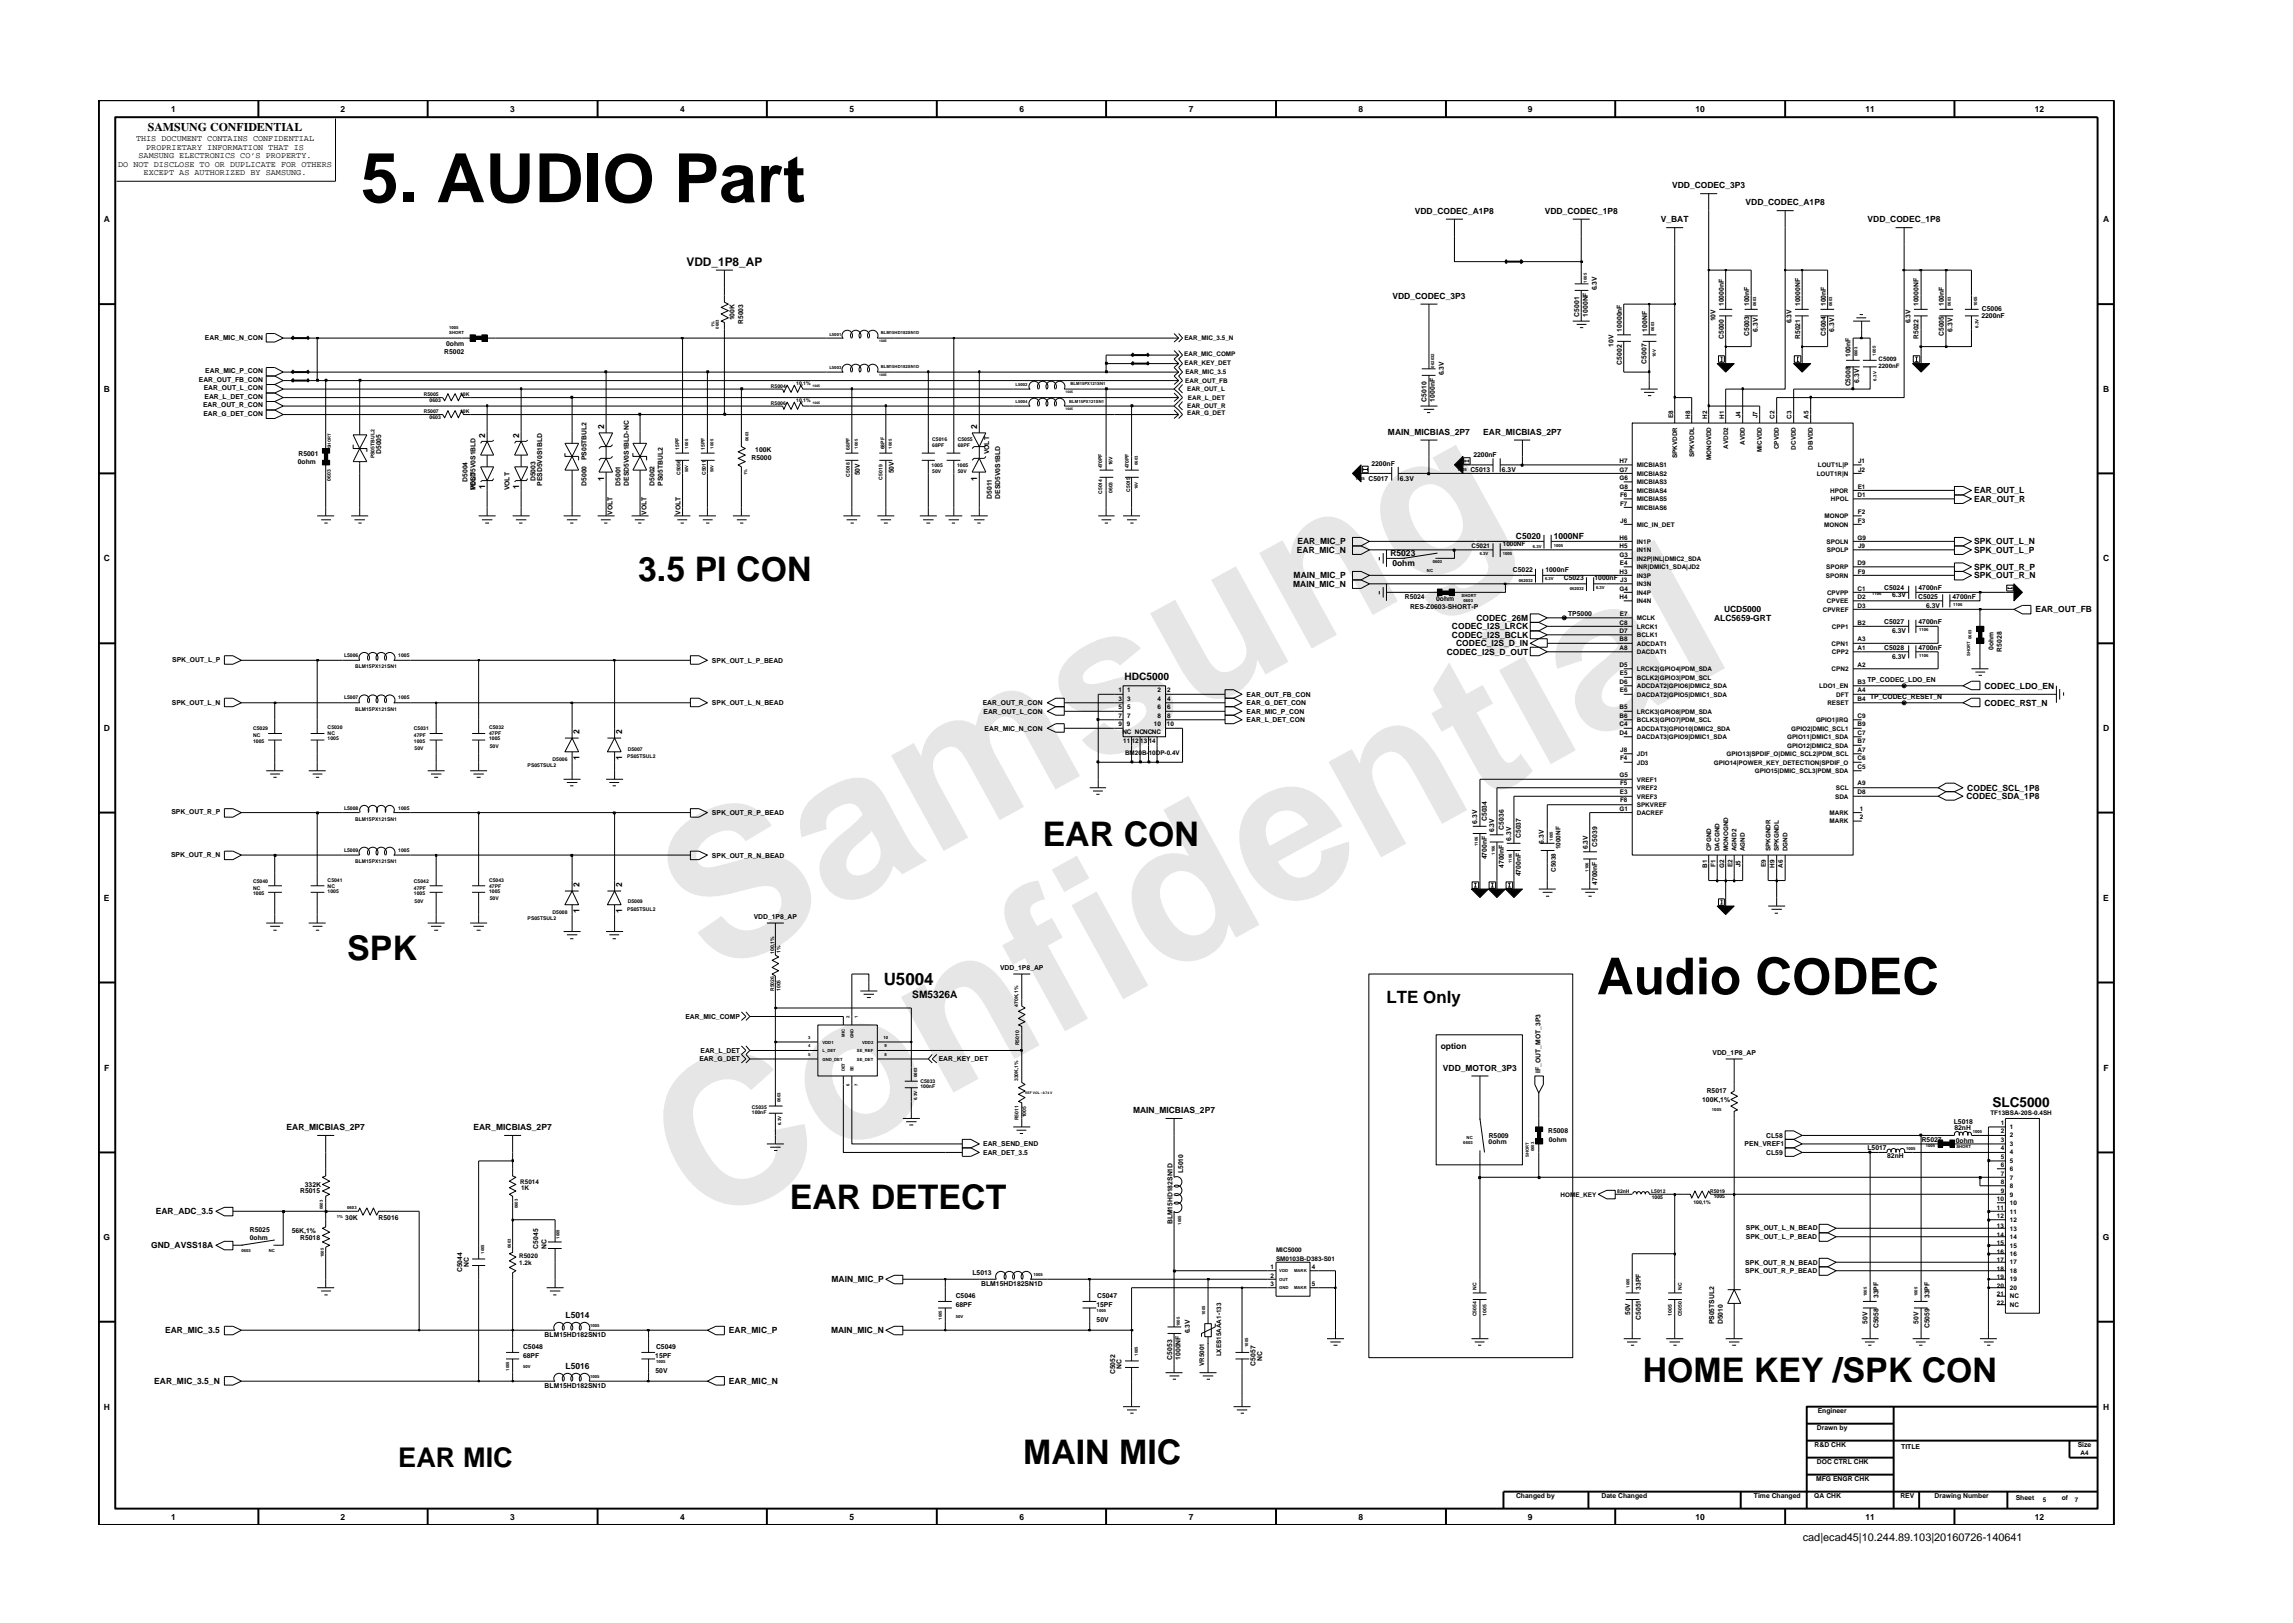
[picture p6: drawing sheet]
<svg xmlns="http://www.w3.org/2000/svg" width="297mm" height="210mm" viewBox="0 0 297 210" stroke-linecap="round" stroke-linejoin="round" font-family="sans-serif">
<defs><g id="words">
<g font-size="26.5" fill="#e6e6e6">
<text x="92.4" y="126.7" transform="rotate(-29 92.4 126.7)">Samsung</text>
<text x="91.1" y="159.4" transform="rotate(-29 91.1 159.4)">Confidential</text>
</g>
<text font-size="8.8" x="46.8" y="26.2">5. AUDIO Part</text>
<text font-size="6.6" x="206.9" y="128.8">Audio CODEC</text>
<g font-size="4.4">
<text x="82.7" y="75.3">3.5 PI CON</text>
<text x="135.1" y="109.6">EAR CON</text>
<text x="45" y="124.4">SPK</text>
<text x="102.3" y="156.6">EAR DETECT</text>
<text x="212.8" y="179.1">HOME KEY /SPK CON</text>
<text x="132.5" y="189.7">MAIN MIC</text>
</g>
<text font-size="3.5" x="51.6" y="190">EAR MIC</text>
<g font-size="2.2">
<text x="114.5" y="127.7">U5004</text>
<text x="179.6" y="130">LTE Only</text>
</g>
<text font-size="1.8" x="258.1" y="143.5">SLC5000</text>
<g font-size="1.5">
<text x="19.1" y="17">SAMSUNG CONFIDENTIAL</text>
<text x="88.9" y="34.5">VDD_1P8_AP</text>
</g>
<text font-size="1.4" x="233.5" y="199.7">cad|ecad45|10.244.89.103|20160726-140641</text>
<g font-size="1.3">
<text x="145.7" y="88.1">HDC5000</text>
<text x="118.2" y="129.3">SM5326A</text>
</g>
<g font-size="1.1">
<text x="22.2" y="14.5">1</text>
<text x="44.1" y="14.5">2</text>
<text x="66.1" y="14.5">3</text>
<text x="88.1" y="14.5">4</text>
<text x="110" y="14.5">5</text>
<text x="132.1" y="14.5">6</text>
<text x="154" y="14.5">7</text>
<text x="176" y="14.5">8</text>
<text x="197.9" y="14.5">9</text>
<text x="219.6" y="14.5">10</text>
<text x="241.6" y="14.5">11</text>
<text x="263.6" y="14.5">12</text>
<text x="15.3" y="21.6">DO NOT DISCLOSE TO OR DUPLICATE FOR OTHERS</text>
<text x="17.6" y="18.3">THIS DOCUMENT CONTAINS CONFIDENTIAL</text>
<text x="17.9" y="20.5">SAMSUNG ELECTRONICS CO’S PROPERTY.</text>
<text x="18.6" y="22.7">EXCEPT AS AUTHORIZED BY SAMSUNG.</text>
<text x="18.9" y="19.4">PROPRIETARY INFORMATION THAT IS</text>
<text x="13.4" y="28.8">A</text>
<text x="183.3" y="27.7">VDD_CODEC_A1P8</text>
<text x="200.1" y="27.7">VDD_CODEC_1P8</text>
<text x="215.1" y="28.8">V_BAT</text>
<text x="216.6" y="24.4">VDD_CODEC_3P3</text>
<text x="226.1" y="26.6">VDD_CODEC_A1P8</text>
<text x="241.9" y="28.8">VDD_CODEC_1P8</text>
<text x="272.4" y="28.8">A</text>
<text x="180.4" y="38.7">VDD_CODEC_3P3</text>
<text x="13.4" y="50.8">B</text>
<text x="272.4" y="50.8">B</text>
<text x="62.9" y="56.7" transform="rotate(-90 62.9 56.7)">2</text>
<text x="67.3" y="56.7" transform="rotate(-90 67.3 56.7)">2</text>
<text x="78.3" y="55.6" transform="rotate(-90 78.3 55.6)">2</text>
<text x="126.6" y="55.6" transform="rotate(-90 126.6 55.6)">2</text>
<text x="179.8" y="56.3">MAIN_MICBIAS_2P7</text>
<text x="192.2" y="56.3">EAR_MICBIAS_2P7</text>
<text x="62.9" y="63.4" transform="rotate(-90 62.9 63.4)">1</text>
<text x="67.3" y="63.4" transform="rotate(-90 67.3 63.4)">1</text>
<text x="78.3" y="62.3" transform="rotate(-90 78.3 62.3)">1</text>
<text x="126.6" y="62.3" transform="rotate(-90 126.6 62.3)">1</text>
<text x="255.7" y="65">EAR_OUT_R</text>
<text x="255.7" y="63.9">EAR_OUT_L</text>
<text x="168" y="71.6">EAR_MIC_N</text>
<text x="168.1" y="70.5">EAR_MIC_P</text>
<text x="196.4" y="69.9">C5020</text>
<text x="201.3" y="69.9">1000NF</text>
<text x="255.7" y="71.6">SPK_OUT_L_P</text>
<text x="255.7" y="70.5">SPK_OUT_L_N</text>
<text x="13.4" y="72.7">C</text>
<text x="167.5" y="76">MAIN_MIC_N</text>
<text x="167.6" y="74.9">MAIN_MIC_P</text>
<text x="180.1" y="72.1">R5023</text>
<text x="180.4" y="73.3">0ohm</text>
<text x="255.7" y="74.9">SPK_OUT_R_N</text>
<text x="255.7" y="73.8">SPK_OUT_R_P</text>
<text x="272.4" y="72.7">C</text>
<text x="188.1" y="81.5">CODEC_I2S_LRCK</text>
<text x="188.1" y="82.6">CODEC_I2S_BCLK</text>
<text x="188.6" y="83.7">CODEC_I2S_D_IN</text>
<text x="191.3" y="80.4">CODEC_26M</text>
<text x="222.1" y="80.4">ALC5659-GRT</text>
<text x="223.3" y="79.3">UCD5000</text>
<text x="263.7" y="79.3">EAR_OUT_FB</text>
<text x="187.4" y="84.8">CODEC_I2S_D_OUT</text>
<text x="257.1" y="89.2">CODEC_LDO_EN</text>
<text x="13.4" y="94.7">D</text>
<text x="75.1" y="95.1" transform="rotate(-90 75.1 95.1)">2</text>
<text x="80.6" y="95.1" transform="rotate(-90 80.6 95.1)">2</text>
<text x="257.1" y="91.4">CODEC_RST_N</text>
<text x="272.4" y="94.7">D</text>
<text x="75.1" y="98.5" transform="rotate(-90 75.1 98.5)">1</text>
<text x="80.6" y="98.5" transform="rotate(-90 80.6 98.5)">1</text>
<text x="254.7" y="103.6">CODEC_SDA_1P8</text>
<text x="254.8" y="102.5">CODEC_SCL_1P8</text>
<text x="13.5" y="116.7">E</text>
<text x="75.1" y="118.3" transform="rotate(-90 75.1 118.3)">1</text>
<text x="75.1" y="114.9" transform="rotate(-90 75.1 114.9)">2</text>
<text x="80.6" y="118.3" transform="rotate(-90 80.6 118.3)">1</text>
<text x="80.6" y="114.9" transform="rotate(-90 80.6 114.9)">2</text>
<text x="272.5" y="116.7">E</text>
<text x="186.6" y="135.8">option</text>
<text x="13.5" y="138.7">F</text>
<text x="186.9" y="138.7">VDD_MOTOR_3P3</text>
<text x="272.5" y="138.7">F</text>
<text x="37.1" y="146.4">EAR_MICBIAS_2P7</text>
<text x="61.3" y="146.4">EAR_MICBIAS_2P7</text>
<text x="146.8" y="144.2">MAIN_MICBIAS_2P7</text>
<text x="13.4" y="160.6">G</text>
<text x="19.6" y="161.7">GND_AVSS18A</text>
<text x="20.2" y="157.3">EAR_ADC_3.5</text>
<text x="272.4" y="160.6">G</text>
<text x="107.7" y="166.1">MAIN_MIC_P</text>
<text x="21.4" y="172.7">EAR_MIC_3.5</text>
<text x="73.3" y="170.8">L5014</text>
<text x="94.4" y="172.7">EAR_MIC_P</text>
<text x="107.7" y="172.7">MAIN_MIC_N</text>
<text x="20" y="179.3">EAR_MIC_3.5_N</text>
<text x="73.3" y="177.4">L5016</text>
<text x="94.4" y="179.3">EAR_MIC_N</text>
<text x="13.4" y="182.6">H</text>
<text x="272.4" y="182.6">H</text>
<text x="22.2" y="196.9">1</text>
<text x="44.1" y="196.9">2</text>
<text x="66.1" y="196.9">3</text>
<text x="88.1" y="196.9">4</text>
<text x="110" y="196.9">5</text>
<text x="132.1" y="196.9">6</text>
<text x="154" y="196.9">7</text>
<text x="176" y="196.9">8</text>
<text x="197.9" y="196.9">9</text>
<text x="219.6" y="196.9">10</text>
<text x="241.6" y="196.9">11</text>
<text x="263.6" y="196.9">12</text>
</g>
<g font-size=".9">
<text x="95.2" y="41.5" transform="rotate(-90 95.2 41.5)">100K</text>
<text x="96.3" y="42" transform="rotate(-90 96.3 42)">R5003</text>
<text x="204.6" y="41" transform="rotate(-90 204.6 41)">C5001</text>
<text x="205.7" y="41" transform="rotate(-90 205.7 41)">1000NF</text>
<text x="206.9" y="37.6" transform="rotate(-90 206.9 37.6)">6.3V</text>
<text x="222.2" y="41.6" transform="rotate(-90 222.2 41.6)">10V</text>
<text x="223.3" y="39.7" transform="rotate(-90 223.3 39.7)">10000nF</text>
<text x="226.6" y="39.7" transform="rotate(-90 226.6 39.7)">100nF</text>
<text x="232.1" y="41.9" transform="rotate(-90 232.1 41.9)">6.3V</text>
<text x="233.2" y="39.7" transform="rotate(-90 233.2 39.7)">10000NF</text>
<text x="236.5" y="39.7" transform="rotate(-90 236.5 39.7)">100nF</text>
<text x="247.5" y="41.9" transform="rotate(-90 247.5 41.9)">6.3V</text>
<text x="248.5" y="39.7" transform="rotate(-90 248.5 39.7)">10000NF</text>
<text x="251.8" y="39.7" transform="rotate(-90 251.8 39.7)">100nF</text>
<text x="256.7" y="41.2">2200nF</text>
<text x="256.7" y="40.2">C5006</text>
<text x="26.5" y="44">EAR_MIC_N_CON</text>
<text x="57.6" y="45.9">R5002</text>
<text x="57.8" y="44.8">0ohm</text>
<text x="209" y="44.9" transform="rotate(-90 209 44.9)">10V</text>
<text x="210.1" y="47.2" transform="rotate(-90 210.1 47.2)">C5002</text>
<text x="210.1" y="43" transform="rotate(-90 210.1 43)">10000nF</text>
<text x="213.3" y="47.1" transform="rotate(-90 213.3 47.1)">C5007</text>
<text x="213.4" y="43" transform="rotate(-90 213.4 43)">100NF</text>
<text x="223.3" y="43.9" transform="rotate(-90 223.3 43.9)">C5000</text>
<text x="226.6" y="43.5" transform="rotate(-90 226.6 43.5)">C5003</text>
<text x="227.7" y="43" transform="rotate(-90 227.7 43)">6.3V</text>
<text x="233.2" y="43.9" transform="rotate(-90 233.2 43.9)">R5021</text>
<text x="236.5" y="43.5" transform="rotate(-90 236.5 43.5)">C5004</text>
<text x="237.6" y="43" transform="rotate(-90 237.6 43)">6.3V</text>
<text x="239.7" y="46.3" transform="rotate(-90 239.7 46.3)">100nF</text>
<text x="248.5" y="43.9" transform="rotate(-90 248.5 43.9)">R5022</text>
<text x="251.8" y="43.5" transform="rotate(-90 251.8 43.5)">C5005</text>
<text x="252.9" y="43" transform="rotate(-90 252.9 43)">6.3V</text>
<text x="25.8" y="49.5">EAR_OUT_FB_CON</text>
<text x="26.3" y="52.8">EAR_OUT_R_CON</text>
<text x="26.3" y="53.9">EAR_G_DET_CON</text>
<text x="26.4" y="50.6">EAR_OUT_L_CON</text>
<text x="26.5" y="51.7">EAR_L_DET_CON</text>
<text x="26.6" y="48.4">EAR_MIC_P_CON</text>
<text x="184.8" y="52" transform="rotate(-90 184.8 52)">C5010</text>
<text x="185.9" y="52" transform="rotate(-90 185.9 52)">1000nF</text>
<text x="187.1" y="48.6" transform="rotate(-90 187.1 48.6)">6.3V</text>
<text x="239.7" y="50.1" transform="rotate(-90 239.7 50.1)">C5008</text>
<text x="240.8" y="49.6" transform="rotate(-90 240.8 49.6)">6.3V</text>
<text x="38.7" y="59">R5001</text>
<text x="49.4" y="58.8" transform="rotate(-90 49.4 58.8)">D5005</text>
<text x="76" y="59.6" transform="rotate(-90 76 59.6)">PS05TBUL2</text>
<text x="97.3" y="59.6">R5000</text>
<text x="97.8" y="58.5">100K</text>
<text x="128.1" y="58.9" transform="rotate(-90 128.1 58.9)">VOLT</text>
<text x="190.9" y="59.3">2200nF</text>
<text x="38.6" y="60.1">0ohm</text>
<text x="60.6" y="62.4" transform="rotate(-90 60.6 62.4)">D5004</text>
<text x="61.6" y="63.5" transform="rotate(-90 61.6 63.5)">VOLT</text>
<text x="61.6" y="63.5" transform="rotate(-90 61.6 63.5)">PESD5V0S1BLD</text>
<text x="66" y="63.5" transform="rotate(-90 66 63.5)">VOLT</text>
<text x="69.4" y="62.3" transform="rotate(-90 69.4 62.3)">D5003</text>
<text x="70.2" y="62.9" transform="rotate(-90 70.2 62.9)">PESD5V0S1BLD</text>
<text x="76" y="62.9" transform="rotate(-90 76 62.9)">D5000</text>
<text x="80.4" y="62.9" transform="rotate(-90 80.4 62.9)">D5001</text>
<text x="81.5" y="62.9" transform="rotate(-90 81.5 62.9)">DESD5V0S1BLD-NC</text>
<text x="84.8" y="62.9" transform="rotate(-90 84.8 62.9)">D5002</text>
<text x="85.9" y="62.9" transform="rotate(-90 85.9 62.9)">PS05TBUL2</text>
<text x="111.4" y="61.6" transform="rotate(-90 111.4 61.6)">50V</text>
<text x="115.8" y="61.3" transform="rotate(-90 115.8 61.3)">50V</text>
<text x="128.5" y="64.6" transform="rotate(-90 128.5 64.6)">D5011</text>
<text x="129.6" y="64.6" transform="rotate(-90 129.6 64.6)">DESD5V0S1BLD</text>
<text x="177.3" y="62.3">C5017</text>
<text x="177.7" y="60.4">2200nF</text>
<text x="181.4" y="62.3">6.3V</text>
<text x="190.5" y="61.2">C5013</text>
<text x="194.6" y="61.2">6.3V</text>
<text x="79.4" y="66.7" transform="rotate(-90 79.4 66.7)">VOLT</text>
<text x="83.8" y="66.7" transform="rotate(-90 83.8 66.7)">VOLT</text>
<text x="88.2" y="66.7" transform="rotate(-90 88.2 66.7)">VOLT</text>
<text x="182" y="77.6">R5024</text>
<text x="186" y="77.9">0ohm</text>
<text x="196" y="74.1">C5022</text>
<text x="200.2" y="74.1">1000nF</text>
<text x="202.6" y="75.2">C5023</text>
<text x="206.5" y="75.2">1000nF</text>
<text x="244.1" y="76.5">C5024</text>
<text x="245.1" y="77.4">6.3V</text>
<text x="248.5" y="77.6">C5025</text>
<text x="248.5" y="76.5">4700nF</text>
<text x="252.9" y="77.6">4700nF</text>
<text x="182.7" y="78.8">RES-Z0603-SHORT-P</text>
<text x="203.1" y="79.8">TP5000</text>
<text x="244.1" y="80.9">C5027</text>
<text x="245.1" y="82">6.3V</text>
<text x="248.5" y="80.9">4700nF</text>
<text x="249.5" y="78.7">6.3V</text>
<text x="22.3" y="85.8">SPK_OUT_L_P</text>
<text x="92.2" y="85.9">SPK_OUT_L_P_BEAD</text>
<text x="241.9" y="88.3">TP_CODEC_LDO_EN</text>
<text x="244.1" y="84.2">C5028</text>
<text x="245.1" y="85.3">6.3V</text>
<text x="248.5" y="84.2">4700nF</text>
<text x="258.2" y="84.2" transform="rotate(-90 258.2 84.2)">0ohm</text>
<text x="259.3" y="84.4" transform="rotate(-90 259.3 84.4)">R5028</text>
<text x="22.3" y="91.3">SPK_OUT_L_N</text>
<text x="92.2" y="91.4">SPK_OUT_L_N_BEAD</text>
<text x="127.3" y="91.4">EAR_OUT_R_CON</text>
<text x="127.4" y="92.5">EAR_OUT_L_CON</text>
<text x="127.6" y="94.7">EAR_MIC_N_CON</text>
<text x="161.5" y="90.3">EAR_OUT_FB_CON</text>
<text x="161.5" y="91.4">EAR_G_DET_CON</text>
<text x="161.5" y="92.5">EAR_MIC_P_CON</text>
<text x="161.5" y="93.6">EAR_L_DET_CON</text>
<text x="242.3" y="90.5">TP_CODEC_RESET_N</text>
<text x="22.2" y="105.5">SPK_OUT_R_P</text>
<text x="92.2" y="105.6">SPK_OUT_R_P_BEAD</text>
<text x="191.4" y="106.7" transform="rotate(-90 191.4 106.7)">6.3V</text>
<text x="192.6" y="106.4" transform="rotate(-90 192.6 106.4)">C5034</text>
<text x="193.6" y="107.8" transform="rotate(-90 193.6 107.8)">6.3V</text>
<text x="194.8" y="107.5" transform="rotate(-90 194.8 107.5)">C5036</text>
<text x="22.2" y="111">SPK_OUT_R_N</text>
<text x="92.2" y="111.1">SPK_OUT_R_N_BEAD</text>
<text x="192.6" y="111.3" transform="rotate(-90 192.6 111.3)">4700nF</text>
<text x="194.8" y="112.4" transform="rotate(-90 194.8 112.4)">4700nF</text>
<text x="195.8" y="108.9" transform="rotate(-90 195.8 108.9)">6.3V</text>
<text x="197" y="113.5" transform="rotate(-90 197 113.5)">4700nF</text>
<text x="197" y="108.6" transform="rotate(-90 197 108.6)">C5037</text>
<text x="200" y="109.3" transform="rotate(-90 200 109.3)">6.3V</text>
<text x="205.7" y="110" transform="rotate(-90 205.7 110)">6.3V</text>
<text x="206.9" y="109.7" transform="rotate(-90 206.9 109.7)">C5039</text>
<text x="97.6" y="119.1">VDD_1P8_AP</text>
<text x="206.9" y="114.6" transform="rotate(-90 206.9 114.6)">4700nF</text>
<text x="129.6" y="125.7">VDD_1P8_AP</text>
<text x="88.8" y="132">EAR_MIC_COMP</text>
<text x="90.6" y="137.5">EAR_G_DET</text>
<text x="90.7" y="136.4">EAR_L_DET</text>
<text x="121.6" y="137.5">EAR_KEY_DET</text>
<text x="221.8" y="136.7">VDD_1P8_AP</text>
<text x="199.6" y="139" transform="rotate(-90 199.6 139)">IF_OUT_MOT_3P3</text>
<text x="220.5" y="142.7">100K,1%</text>
<text x="221.1" y="141.6">R5017</text>
<text x="127.4" y="149.6">EAR_DET_3.5</text>
<text x="127.4" y="148.5">EAR_SEND_END</text>
<text x="192.8" y="148.2">0ohm</text>
<text x="192.8" y="147.4">R5009</text>
<text x="200.6" y="146.7">R5008</text>
<text x="200.6" y="147.9">0ohm</text>
<text x="226" y="148.5">PEN_VREF1</text>
<text x="228.8" y="147.4">CL58</text>
<text x="228.8" y="149.6">CL59</text>
<text x="241.9" y="149">L5017</text>
<text x="248.9" y="147.9">R5027</text>
<text x="253.1" y="145.7">L5018</text>
<text x="253.2" y="146.4">82nH</text>
<text x="253.4" y="148">0ohm</text>
<text x="38.9" y="154.6">R5015</text>
<text x="39.5" y="153.7">332K</text>
<text x="153.3" y="152" transform="rotate(-90 153.3 152)">L5010</text>
<text x="244.5" y="150.1">82nH</text>
<text x="32.4" y="159.6">R5025</text>
<text x="32.4" y="160.6">0ohm</text>
<text x="37.8" y="159.8">56K,1%</text>
<text x="38.9" y="160.6">R5018</text>
<text x="44.7" y="158">30K</text>
<text x="49.1" y="158">R5016</text>
<text x="69.7" y="161.7" transform="rotate(-90 69.7 161.7)">C5045</text>
<text x="70.8" y="161.7" transform="rotate(-90 70.8 161.7)">NC</text>
<text x="151.9" y="158.6" transform="rotate(-90 151.9 158.6)">BLM15HD182SN1D</text>
<text x="226.2" y="159.4">SPK_OUT_L_N_BEAD</text>
<text x="226.2" y="160.5">SPK_OUT_L_P_BEAD</text>
<text x="59.9" y="164.8" transform="rotate(-90 59.9 164.8)">C5044</text>
<text x="60.7" y="164.2" transform="rotate(-90 60.7 164.2)">NC</text>
<text x="126" y="165.2">L5013</text>
<text x="127.1" y="166.6">BLM15HD182SN1D</text>
<text x="212.5" y="167.1" transform="rotate(-90 212.5 167.1)">33PF</text>
<text x="226.1" y="163.8">SPK_OUT_R_N_BEAD</text>
<text x="226.1" y="164.9">SPK_OUT_R_P_BEAD</text>
<text x="70.6" y="173.2">BLM15HD182SN1D</text>
<text x="123.8" y="169.3">68PF</text>
<text x="123.8" y="168.2">C5046</text>
<text x="142" y="169.3">15PF</text>
<text x="142.1" y="171.2">50V</text>
<text x="142.1" y="168.2">C5047</text>
<text x="154.1" y="172.7" transform="rotate(-90 154.1 172.7)">6.3V</text>
<text x="211.2" y="170.4" transform="rotate(-90 211.2 170.4)">50V</text>
<text x="212.5" y="171" transform="rotate(-90 212.5 171)">C5051</text>
<text x="222.1" y="171.6" transform="rotate(-90 222.1 171.6)">PS05TSUL2</text>
<text x="223.2" y="171.6" transform="rotate(-90 223.2 171.6)">D5010</text>
<text x="241.9" y="171.5" transform="rotate(-90 241.9 171.5)">50V</text>
<text x="243.4" y="172.1" transform="rotate(-90 243.4 172.1)">C5058</text>
<text x="243.4" y="168.2" transform="rotate(-90 243.4 168.2)">33PF</text>
<text x="248.5" y="171.5" transform="rotate(-90 248.5 171.5)">50V</text>
<text x="250" y="168.2" transform="rotate(-90 250 168.2)">33PF</text>
<text x="250" y="172.1" transform="rotate(-90 250 172.1)">C5059</text>
<text x="67.8" y="175.9">68PF</text>
<text x="67.8" y="174.8">C5048</text>
<text x="70.6" y="179.8">BLM15HD182SN1D</text>
<text x="84.9" y="175.9">15PF</text>
<text x="84.9" y="177.8">50V</text>
<text x="85" y="174.8">C5049</text>
<text x="144.5" y="178" transform="rotate(-90 144.5 178)">C5052</text>
<text x="145.3" y="177.4" transform="rotate(-90 145.3 177.4)">NC</text>
<text x="151.8" y="176.1" transform="rotate(-90 151.8 176.1)">C5053</text>
<text x="152.9" y="176.1" transform="rotate(-90 152.9 176.1)">1000NF</text>
<text x="162.7" y="176.9" transform="rotate(-90 162.7 176.9)">C5057</text>
<text x="163.5" y="176.3" transform="rotate(-90 163.5 176.3)">NC</text>
<text x="235.4" y="185.3">Drawn by</text>
<text x="235.5" y="183.1">Engineer</text>
<text x="235.1" y="187.5">R&amp;D CHK</text>
<text x="235.3" y="191.9">MFG ENGR CHK</text>
<text x="235.4" y="189.7">DOC CTRL CHK</text>
<text x="246.3" y="187.7">TITLE</text>
<text x="269.2" y="187.5">Size</text>
<text x="196.4" y="194.1">Changed by</text>
<text x="207.5" y="194.1">Date Changed</text>
<text x="227.2" y="194.1">Time Changed</text>
<text x="235" y="194.1">QA CHK</text>
<text x="246.2" y="194.1">REV</text>
<text x="250.6" y="194.1">Drawing Number</text>
<text x="261.1" y="194.3">Sheet</text>
<text x="267.1" y="194.3">of</text>
</g>
<g font-size=".8">
<text x="153.4" y="46.1">EAR_MIC_COMP</text>
<text x="153.4" y="44.1">EAR_MIC_3.5_N</text>
<text x="153.5" y="47.2">EAR_KEY_DET</text>
<text x="243.3" y="47.6">2200nF</text>
<text x="243.4" y="46.8">C5009</text>
<text x="153.5" y="49.6">EAR_OUT_FB</text>
<text x="153.6" y="48.5">EAR_MIC_3.5</text>
<text x="153.8" y="50.7">EAR_OUT_L</text>
<text x="153.8" y="52.9">EAR_OUT_R</text>
<text x="153.8" y="53.7">EAR_G_DET</text>
<text x="153.9" y="51.8">EAR_L_DET</text>
<text x="216.7" y="54.2" transform="rotate(-90 216.7 54.2)">E8</text>
<text x="217.2" y="59.3" transform="rotate(-90 217.2 59.3)">SPKVDDR</text>
<text x="218.9" y="54.2" transform="rotate(-90 218.9 54.2)">H8</text>
<text x="219.4" y="59.3" transform="rotate(-90 219.4 59.3)">SPKVDDL</text>
<text x="221.1" y="54.2" transform="rotate(-90 221.1 54.2)">H2</text>
<text x="221.6" y="59.6" transform="rotate(-90 221.6 59.6)">MONOVDD</text>
<text x="223.3" y="54.2" transform="rotate(-90 223.3 54.2)">H1</text>
<text x="223.8" y="58.1" transform="rotate(-90 223.8 58.1)">AVDD2</text>
<text x="225.5" y="54.2" transform="rotate(-90 225.5 54.2)">J4</text>
<text x="226" y="57.6" transform="rotate(-90 226 57.6)">AVDD</text>
<text x="227.7" y="54.2" transform="rotate(-90 227.7 54.2)">J7</text>
<text x="228.3" y="58.6" transform="rotate(-90 228.3 58.6)">MICVDD</text>
<text x="229.9" y="54.2" transform="rotate(-90 229.9 54.2)">C2</text>
<text x="230.5" y="58.2" transform="rotate(-90 230.5 58.2)">CPVDD</text>
<text x="232.1" y="54.2" transform="rotate(-90 232.1 54.2)">C3</text>
<text x="232.7" y="58.2" transform="rotate(-90 232.7 58.2)">DCVDD</text>
<text x="234.3" y="54.2" transform="rotate(-90 234.3 54.2)">A5</text>
<text x="234.9" y="58.2" transform="rotate(-90 234.9 58.2)">DBVDD</text>
<text x="209.8" y="62.2">G6</text>
<text x="209.8" y="61.1">G7</text>
<text x="209.8" y="63.3">G8</text>
<text x="209.8" y="60">H7</text>
<text x="209.9" y="64.4">F6</text>
<text x="209.9" y="65.5">F7</text>
<text x="212" y="64.9">MICBIAS5</text>
<text x="212" y="60.5">MICBIAS1</text>
<text x="212" y="62.7">MICBIAS3</text>
<text x="212" y="61.6">MICBIAS2</text>
<text x="212" y="63.8">MICBIAS4</text>
<text x="235.3" y="61.6">LOUT1R|N</text>
<text x="235.5" y="60.5">LOUT1L|P</text>
<text x="237.1" y="63.8">HPOR</text>
<text x="237.2" y="64.9">HPOL</text>
<text x="240.6" y="64.4">D1</text>
<text x="240.7" y="63.3">E1</text>
<text x="240.7" y="60">J1</text>
<text x="240.7" y="61.1">J2</text>
<text x="190.6" y="71">C5021</text>
<text x="194.7" y="70.7">1000NF</text>
<text x="209.8" y="71">H5</text>
<text x="209.8" y="69.9">H6</text>
<text x="209.9" y="67.7">J6</text>
<text x="212" y="68.2">MIC_IN_DET</text>
<text x="212" y="66">MICBIAS6</text>
<text x="212" y="70.4">IN1P</text>
<text x="212" y="71.5">IN1N</text>
<text x="236.3" y="68.2">MONON</text>
<text x="236.4" y="67.1">MONOP</text>
<text x="236.6" y="70.4">SPOLN</text>
<text x="236.7" y="71.5">SPOLP</text>
<text x="240.6" y="69.9">G9</text>
<text x="240.7" y="66.6">F2</text>
<text x="240.7" y="67.7">F3</text>
<text x="240.7" y="71">J9</text>
<text x="209.8" y="72.1">G3</text>
<text x="209.8" y="76.5">G4</text>
<text x="209.8" y="74.3">H3</text>
<text x="209.8" y="77.6">H4</text>
<text x="209.8" y="73.2">E4</text>
<text x="209.9" y="75.4">J3</text>
<text x="212" y="72.6">IN2P|INL|DMIC2_SDA</text>
<text x="212" y="77">IN4P</text>
<text x="212" y="75.9">IN3N</text>
<text x="212" y="74.8">IN3P</text>
<text x="212" y="73.7">INR|DMIC1_SDA|JD2</text>
<text x="236.5" y="74.8">SPORN</text>
<text x="236.6" y="73.7">SPORP</text>
<text x="236.7" y="77">CPVPP</text>
<text x="240.6" y="73.2">D9</text>
<text x="240.6" y="76.5">C1</text>
<text x="240.6" y="77.6">D2</text>
<text x="240.7" y="74.3">F9</text>
<text x="209.8" y="82">D7</text>
<text x="209.8" y="83">B8</text>
<text x="209.8" y="80.9">C8</text>
<text x="209.8" y="79.8">E7</text>
<text x="212" y="82.5">BCLK1</text>
<text x="212" y="78.1">IN4N</text>
<text x="212" y="80.3">MCLK</text>
<text x="212" y="83.6">ADCDAT1</text>
<text x="212" y="81.4">LRCK1</text>
<text x="236.1" y="79.2">CPVREF</text>
<text x="236.7" y="78.1">CPVEE</text>
<text x="237.3" y="83.6">CPN1</text>
<text x="237.3" y="81.4">CPP1</text>
<text x="240.6" y="78.7">D3</text>
<text x="240.6" y="83">A3</text>
<text x="240.6" y="80.9">B2</text>
<text x="144.9" y="89.7">1</text>
<text x="146" y="89.7">1</text>
<text x="149.9" y="89.7">2</text>
<text x="151.2" y="89.7">2</text>
<text x="209.8" y="86.3">D5</text>
<text x="209.8" y="88.6">D6</text>
<text x="209.8" y="84.1">A8</text>
<text x="209.8" y="87.5">E5</text>
<text x="209.8" y="89.7">E6</text>
<text x="212" y="86.9">LRCK2|GPIO4|PDM_SDA</text>
<text x="212" y="89.1">ADCDAT2|GPIO6|DMIC2_SDA</text>
<text x="212" y="84.7">DACDAT1</text>
<text x="212" y="88">BCLK2|GPIO3|PDM_SCL</text>
<text x="235.7" y="89.1">LDO1_EN</text>
<text x="237.3" y="86.9">CPN2</text>
<text x="237.3" y="84.7">CPP2</text>
<text x="240.6" y="88.6">B3</text>
<text x="240.6" y="84.1">A1</text>
<text x="240.6" y="86.4">A2</text>
<text x="240.6" y="89.7">A4</text>
<text x="144.9" y="94.1">9</text>
<text x="144.9" y="90.8">3</text>
<text x="144.9" y="91.9">5</text>
<text x="144.9" y="93">7</text>
<text x="145.4" y="95.1">NC NCNCNC</text>
<text x="146" y="94.1">9</text>
<text x="146" y="90.8">3</text>
<text x="146" y="91.9">5</text>
<text x="146" y="93">7</text>
<text x="149.5" y="94.1">10</text>
<text x="149.9" y="93">8</text>
<text x="149.9" y="90.8">4</text>
<text x="149.9" y="91.9">6</text>
<text x="151.2" y="94.1">10</text>
<text x="151.2" y="93">8</text>
<text x="151.2" y="90.8">4</text>
<text x="151.2" y="91.9">6</text>
<text x="209.8" y="95.2">D4</text>
<text x="209.8" y="94.1">C4</text>
<text x="209.8" y="91.9">B5</text>
<text x="209.8" y="93">B6</text>
<text x="212" y="95.7">DACDAT3|GPIO9|DMIC1_SDA</text>
<text x="212" y="90.2">DACDAT2|GPIO5|DMIC1_SDA</text>
<text x="212" y="92.4">LRCK3|GPIO8|PDM_SDA</text>
<text x="212" y="93.5">BCLK3|GPIO7|PDM_SCL</text>
<text x="212" y="94.6">ADCDAT3|GPIO10|DMIC2_SDA</text>
<text x="231.5" y="95.7">GPIO11|DMIC1_SDA</text>
<text x="232" y="94.6">GPIO2|DMIC_SCL1</text>
<text x="235.3" y="93.5">GPIO1|IRQ</text>
<text x="236.7" y="91.3">RESET</text>
<text x="237.9" y="90.2">DFT</text>
<text x="240.6" y="90.8">B4</text>
<text x="240.6" y="94.1">B9</text>
<text x="240.6" y="93">C9</text>
<text x="240.6" y="95.2">C7</text>
<text x="145.5" y="96.2">11</text>
<text x="145.7" y="97.8">BM20B-10DP-0.4V</text>
<text x="146.6" y="96.2">12 13</text>
<text x="148.8" y="96.2">14</text>
<text x="209.8" y="100.7">G5</text>
<text x="209.9" y="98.5">F4</text>
<text x="209.9" y="101.8">F5</text>
<text x="209.9" y="97.4">J8</text>
<text x="212" y="99.1">JD3</text>
<text x="212" y="97.9">JD1</text>
<text x="212" y="101.3">VREF1</text>
<text x="222" y="99.1">GPIO14|POWER_KEY_DETECTION|SPDIF_O</text>
<text x="223.7" y="97.9">GPIO13|SPDIF_O|DMIC_SCL2|PDM_SCL</text>
<text x="227.3" y="100.2">GPIO15|DMIC_SCL3|PDM_SDA</text>
<text x="231.5" y="96.8">GPIO12|DMIC2_SDA</text>
<text x="240.6" y="101.8">A9</text>
<text x="240.6" y="97.4">A7</text>
<text x="240.6" y="99.6">C5</text>
<text x="240.6" y="98.5">C6</text>
<text x="240.6" y="96.3">B7</text>
<text x="209.8" y="105.1">G1</text>
<text x="209.8" y="102.9">E3</text>
<text x="209.9" y="104">F8</text>
<text x="212" y="102.4">VREF2</text>
<text x="212" y="104.6">SPKVREF</text>
<text x="212" y="105.6">DACREF</text>
<text x="212" y="103.5">VREF3</text>
<text x="237" y="105.6">MARK</text>
<text x="237" y="106.7">MARK</text>
<text x="237.7" y="103.5">SDA</text>
<text x="237.8" y="102.4">SCL</text>
<text x="240.6" y="102.9">D8</text>
<text x="240.9" y="105.1">1</text>
<text x="240.9" y="106.2">2</text>
<text x="201.5" y="113" transform="rotate(-90 201.5 113)">C5038</text>
<text x="202.1" y="110" transform="rotate(-90 202.1 110)">1000NF</text>
<text x="221.1" y="112.4" transform="rotate(-90 221.1 112.4)">B1</text>
<text x="221.6" y="110.3" transform="rotate(-90 221.6 110.3)">CPGND</text>
<text x="222.2" y="112.4" transform="rotate(-90 222.2 112.4)">F1</text>
<text x="222.7" y="110.3" transform="rotate(-90 222.7 110.3)">DACGND</text>
<text x="223.3" y="112.4" transform="rotate(-90 223.3 112.4)">G2</text>
<text x="223.8" y="110.3" transform="rotate(-90 223.8 110.3)">MONOGND</text>
<text x="224.4" y="112.4" transform="rotate(-90 224.4 112.4)">E2</text>
<text x="224.9" y="110.3" transform="rotate(-90 224.9 110.3)">AGND2</text>
<text x="225.5" y="112.3" transform="rotate(-90 225.5 112.3)">J5</text>
<text x="226" y="110.3" transform="rotate(-90 226 110.3)">AGND</text>
<text x="228.8" y="112.4" transform="rotate(-90 228.8 112.4)">E9</text>
<text x="229.4" y="110.3" transform="rotate(-90 229.4 110.3)">SPKGNDR</text>
<text x="229.9" y="112.4" transform="rotate(-90 229.9 112.4)">H9</text>
<text x="230.5" y="110.3" transform="rotate(-90 230.5 110.3)">SPKGNDL</text>
<text x="231" y="112.4" transform="rotate(-90 231 112.4)">A6</text>
<text x="231.6" y="110.3" transform="rotate(-90 231.6 110.3)">DGND</text>
<text x="257.8" y="144.4">TF13BSA-20S-0.4SH</text>
<text x="259.2" y="147.9">3</text>
<text x="259.2" y="149">4</text>
<text x="259.2" y="146.8">2</text>
<text x="259.2" y="145.7">1</text>
<text x="260.4" y="148.4">3</text>
<text x="260.4" y="149.5">4</text>
<text x="260.4" y="147.3">2</text>
<text x="260.4" y="146.2">1</text>
<text x="67.4" y="153.4">R5014</text>
<text x="67.5" y="154.2">1K</text>
<text x="202.2" y="155">HOME_KEY</text>
<text x="258.7" y="155.6">10</text>
<text x="259.2" y="150.1">5</text>
<text x="259.2" y="151.2">6</text>
<text x="259.2" y="152.3">7</text>
<text x="259.2" y="153.4">8</text>
<text x="259.2" y="154.5">9</text>
<text x="260.4" y="150.7">5</text>
<text x="260.4" y="151.8">6</text>
<text x="260.4" y="152.9">7</text>
<text x="260.4" y="154">8</text>
<text x="260.4" y="155.1">9</text>
<text x="258.7" y="159.1">13</text>
<text x="258.7" y="160.2">14</text>
<text x="258.7" y="161.3">15</text>
<text x="258.7" y="156.7">11</text>
<text x="258.7" y="157.8">12</text>
<text x="260.4" y="160.6">14</text>
<text x="260.4" y="161.7">15</text>
<text x="260.4" y="156.2">10</text>
<text x="260.4" y="157.3">11</text>
<text x="260.4" y="158.4">12</text>
<text x="260.4" y="159.5">13</text>
<text x="67.3" y="163.9">1.2k</text>
<text x="67.3" y="163">R5020</text>
<text x="164.6" y="164.5">1</text>
<text x="164.6" y="165.6">2</text>
<text x="164.6" y="166.7">3</text>
<text x="165.3" y="162.2">MIC5000</text>
<text x="165.3" y="163.4">SM0103B-D383-S01</text>
<text x="170" y="166.7">5</text>
<text x="170" y="164.5">4</text>
<text x="258.7" y="167.9">21</text>
<text x="258.7" y="162.4">16</text>
<text x="258.7" y="163.5">17</text>
<text x="258.7" y="164.6">18</text>
<text x="258.7" y="165.7">19</text>
<text x="258.7" y="166.8">20</text>
<text x="260.4" y="162.8">16</text>
<text x="260.4" y="163.8">17</text>
<text x="260.4" y="164.9">18</text>
<text x="260.4" y="166">19</text>
<text x="260.4" y="167.1">20</text>
<text x="258.7" y="169">22</text>
<text x="260.4" y="169.3">NC</text>
<text x="260.4" y="168.2">NC</text>
<text x="156" y="177" transform="rotate(-90 156 177)">VR5001</text>
<text x="158.2" y="175.7" transform="rotate(-90 158.2 175.7)">LXES15AAA1-133</text>
<text x="269.5" y="188.5">A4</text>
<text x="264.6" y="194.6">5</text>
<text x="268.8" y="194.6">7</text>
</g>
<g font-size=".7">
<text x="54.9" y="53.5">R5007</text>
<text x="54.9" y="51.3">R5005</text>
<text x="55.7" y="52.1">0603</text>
<text x="59.6" y="51.3">10K</text>
<text x="59.6" y="53.5">10K</text>
<text x="99.9" y="52.4">R5006</text>
<text x="99.9" y="50.2">R5004</text>
<text x="103.1" y="52.1">10,1%</text>
<text x="103.1" y="49.9">10,1%</text>
<text x="48.5" y="59.4" transform="rotate(-90 48.5 59.4)">PS05TBUL2</text>
<text x="55.7" y="54.3">0603</text>
<text x="88" y="58.3" transform="rotate(-90 88 58.3)">15PF</text>
<text x="91.3" y="58.3" transform="rotate(-90 91.3 58.3)">15PF</text>
<text x="110.1" y="58.3" transform="rotate(-90 110.1 58.3)">68PF</text>
<text x="114.6" y="58.2" transform="rotate(-90 114.6 58.2)">68PF</text>
<text x="120.8" y="57.2">C5016</text>
<text x="120.8" y="57.9">68PF</text>
<text x="124.1" y="57.2">C5055</text>
<text x="124.1" y="57.9">68PF</text>
<text x="42.9" y="62.3" transform="rotate(-90 42.9 62.3)">0603</text>
<text x="88.2" y="61.5" transform="rotate(-90 88.2 61.5)">C5056</text>
<text x="91.5" y="61.5" transform="rotate(-90 91.5 61.5)">C5011</text>
<text x="110.1" y="61.8" transform="rotate(-90 110.1 61.8)">C5018</text>
<text x="114.3" y="62.1" transform="rotate(-90 114.3 62.1)">C5019</text>
<text x="120.7" y="60.5">1005</text>
<text x="120.8" y="61.3">50V</text>
<text x="124" y="60.5">1005</text>
<text x="124.1" y="61.3">50V</text>
<text x="142.8" y="64" transform="rotate(-90 142.8 64)">C5014</text>
<text x="142.8" y="60.7" transform="rotate(-90 142.8 60.7)">470PF</text>
<text x="144.1" y="60.3" transform="rotate(-90 144.1 60.3)">16V</text>
<text x="144.1" y="63.9" transform="rotate(-90 144.1 63.9)">0603</text>
<text x="146.2" y="60.7" transform="rotate(-90 146.2 60.7)">470PF</text>
<text x="146.4" y="63.7" transform="rotate(-90 146.4 63.7)">C5015</text>
<text x="44.6" y="85.1">L5006</text>
<text x="46" y="86.5">BLM15PX121SN1</text>
<text x="51.6" y="85.2">1005</text>
<text x="32.8" y="95.4">NC</text>
<text x="32.8" y="94.6">C5029</text>
<text x="42.4" y="95.2">NC</text>
<text x="42.4" y="95.9">1005</text>
<text x="42.4" y="94.4">C5030</text>
<text x="44.6" y="90.6">L5007</text>
<text x="46" y="92">BLM15PX121SN1</text>
<text x="51.6" y="90.6">1005</text>
<text x="53.6" y="95.4">47PF</text>
<text x="53.6" y="94.6">C5031</text>
<text x="63.4" y="94.4">C5032</text>
<text x="63.4" y="95.9">1005</text>
<text x="63.4" y="95.2">47PF</text>
<text x="32.8" y="96.3">1005</text>
<text x="53.6" y="96.3">1005</text>
<text x="53.7" y="97.1">50V</text>
<text x="63.4" y="96.9">50V</text>
<text x="68.4" y="99.3">PS05TSUL2</text>
<text x="71.6" y="98.6">D5006</text>
<text x="81.2" y="98.2">PS05TSUL2</text>
<text x="81.3" y="97.3">D5007</text>
<text x="44.6" y="104.9">L5008</text>
<text x="46" y="106.4">BLM15PX121SN1</text>
<text x="51.6" y="104.9">1005</text>
<text x="44.6" y="110.4">L5009</text>
<text x="46" y="111.8">BLM15PX121SN1</text>
<text x="51.6" y="110.4">1005</text>
<text x="32.8" y="116">1005</text>
<text x="32.8" y="114.4">C5040</text>
<text x="32.8" y="115.3">NC</text>
<text x="42.4" y="115">NC</text>
<text x="42.4" y="114.2">C5041</text>
<text x="42.4" y="115.7">1005</text>
<text x="53.6" y="116">1005</text>
<text x="53.6" y="114.4">C5042</text>
<text x="53.6" y="115.3">47PF</text>
<text x="53.7" y="117">50V</text>
<text x="63.4" y="114.2">C5043</text>
<text x="63.4" y="115">47PF</text>
<text x="63.4" y="115.7">1005</text>
<text x="63.4" y="116.6">50V</text>
<text x="68.4" y="119.2">PS05TSUL2</text>
<text x="71.6" y="118.4">D5008</text>
<text x="81.2" y="118">PS05TSUL2</text>
<text x="81.3" y="117">D5009</text>
<text x="100.3" y="123.6" transform="rotate(-90 100.3 123.6)">100,1%</text>
<text x="101.1" y="123.5" transform="rotate(-90 101.1 123.5)">1%</text>
<text x="100.3" y="128.4" transform="rotate(-90 100.3 128.4)">R5026</text>
<text x="101.1" y="128.4" transform="rotate(-90 101.1 128.4)">1005</text>
<text x="131.9" y="130.4" transform="rotate(-90 131.9 130.4)">470K,1%</text>
<text x="132" y="135.4" transform="rotate(-90 132 135.4)">R5010</text>
<text x="97.4" y="143.6">C5035</text>
<text x="119.2" y="141">100nF</text>
<text x="119.2" y="140.2">C5033</text>
<text x="131.9" y="140.1" transform="rotate(-90 131.9 140.1)">330K,1%</text>
<text x="97.4" y="144.3">100nF</text>
<text x="131.9" y="145.1" transform="rotate(-90 131.9 145.1)">R5011</text>
<text x="132.9" y="144.7" transform="rotate(-90 132.9 144.7)">1005</text>
<text x="209.5" y="154.5">82nH</text>
<text x="213.9" y="154.5">L5012</text>
<text x="214" y="155.4">1005</text>
<text x="219.4" y="156">100,1%</text>
<text x="221.5" y="154.5">R5019</text>
<text x="222" y="155.2">1005</text>
<text x="191.3" y="167.1" transform="rotate(-90 191.3 167.1)">NC</text>
<text x="217.9" y="167.1" transform="rotate(-90 217.9 167.1)">NC</text>
<text x="191.3" y="170.5" transform="rotate(-90 191.3 170.5)">C5054</text>
<text x="192.6" y="170.5" transform="rotate(-90 192.6 170.5)">1005</text>
<text x="216.6" y="170.5" transform="rotate(-90 216.6 170.5)">1005</text>
<text x="217.9" y="170.5" transform="rotate(-90 217.9 170.5)">C5050</text>
</g>
<g font-size=".6">
<text x="256.1" y="39.7" transform="rotate(-90 256.1 39.7)">1005</text>
<text x="214.5" y="46.3" transform="rotate(-90 214.5 46.3)">10V</text>
<text x="243" y="46.1" transform="rotate(-90 243 46.1)">1005</text>
<text x="256.3" y="42.4" transform="rotate(-90 256.3 42.4)">6.3V</text>
<text x="243.1" y="49.3" transform="rotate(-90 243.1 49.3)">6.3V</text>
<text x="101.1" y="142.8" transform="rotate(-90 101.1 142.8)">0603</text>
<text x="118.8" y="142.5" transform="rotate(-90 118.8 142.5)">6.3V</text>
<text x="118.8" y="139.6" transform="rotate(-90 118.8 139.6)">0603</text>
<text x="101.2" y="145.7" transform="rotate(-90 101.2 145.7)">6.3V</text>
</g>
<g font-size=".5">
<text x="205.6" y="36.6" transform="rotate(-90 205.6 36.6)">1005</text>
<text x="227.5" y="39.7" transform="rotate(-90 227.5 39.7)">0603</text>
<text x="237.3" y="39.7" transform="rotate(-90 237.3 39.7)">0603</text>
<text x="252.7" y="39.7" transform="rotate(-90 252.7 39.7)">0603</text>
<text x="58.2" y="43.3">SHORT</text>
<text x="58.2" y="42.6">1005</text>
<text x="92.5" y="42.4" transform="rotate(-90 92.5 42.4)">1%</text>
<text x="93.1" y="42.6" transform="rotate(-90 93.1 42.6)">0603</text>
<text x="107.4" y="47.9">L5003</text>
<text x="107.4" y="43.5">L5001</text>
<text x="114.1" y="47.7">BLM15HD182SN1D</text>
<text x="114.1" y="43.3">BLM15HD182SN1D</text>
<text x="185.8" y="47.6" transform="rotate(-90 185.8 47.6)">062032</text>
<text x="214.3" y="42.9" transform="rotate(-90 214.3 42.9)">0603</text>
<text x="240.6" y="46.2" transform="rotate(-90 240.6 46.2)">0603</text>
<text x="131.6" y="50.1">L5002</text>
<text x="131.6" y="52.3">L5004</text>
<text x="138.5" y="52.2">BLM15PX121SN1</text>
<text x="138.7" y="49.9">BLM15PX121SN1</text>
<text x="42.8" y="58.1" transform="rotate(-90 42.8 58.1)">SHORT</text>
<text x="89.1" y="58.1" transform="rotate(-90 89.1 58.1)">1005</text>
<text x="92.4" y="58.1" transform="rotate(-90 92.4 58.1)">1005</text>
<text x="96.9" y="57.1" transform="rotate(-90 96.9 57.1)">0603</text>
<text x="111.1" y="58.1" transform="rotate(-90 111.1 58.1)">1005</text>
<text x="115.5" y="58.1" transform="rotate(-90 115.5 58.1)">1005</text>
<text x="89.1" y="61.2" transform="rotate(-90 89.1 61.2)">50V</text>
<text x="92.4" y="61.2" transform="rotate(-90 92.4 61.2)">50V</text>
<text x="96.8" y="61.5" transform="rotate(-90 96.8 61.5)">1%</text>
<text x="147.4" y="63.4" transform="rotate(-90 147.4 63.4)">16V</text>
<text x="147.4" y="60.2" transform="rotate(-90 147.4 60.2)">0603</text>
<text x="175.6" y="62.2">1005</text>
<text x="188.8" y="61.1">1005</text>
<text x="191.7" y="71.9">6.3V</text>
<text x="194.7" y="71.9">1005</text>
<text x="198.6" y="71">6.3V</text>
<text x="201.3" y="70.9">1005</text>
<text x="184.9" y="74.1">NC</text>
<text x="185.6" y="73">0603</text>
<text x="189.3" y="77.4">SHORT</text>
<text x="189.6" y="78">0603</text>
<text x="196.7" y="75.4">062032</text>
<text x="200.2" y="75.2">6.3V</text>
<text x="203.3" y="76.5">062032</text>
<text x="206.8" y="76.3">6.3V</text>
<text x="242.5" y="77.1">1106</text>
<text x="248.6" y="81.8">1106</text>
<text x="253" y="78.5">1106</text>
<text x="255.4" y="82.8" transform="rotate(-90 255.4 82.8)">0603</text>
<text x="248.6" y="85.1">1106</text>
<text x="255.2" y="85" transform="rotate(-90 255.2 85)">SHORT</text>
<text x="191.5" y="109.6" transform="rotate(-90 191.5 109.6)">1106</text>
<text x="193.7" y="110.7" transform="rotate(-90 193.7 110.7)">1106</text>
<text x="195.9" y="111.8" transform="rotate(-90 195.9 111.8)">1106</text>
<text x="201.2" y="108.9" transform="rotate(-90 201.2 108.9)">1005</text>
<text x="205.8" y="112.9" transform="rotate(-90 205.8 112.9)">1106</text>
<text x="110" y="131.8" transform="rotate(-90 110 131.8)">2</text>
<text x="111.1" y="131.8" transform="rotate(-90 111.1 131.8)">1</text>
<text x="104.7" y="135.7">4</text>
<text x="104.7" y="136.8">5</text>
<text x="104.7" y="134.6">3</text>
<text x="106.5" y="136.3">L_DET</text>
<text x="106.5" y="137.4">GND_DET</text>
<text x="106.5" y="135.2">VDD1</text>
<text x="109.4" y="134.3" transform="rotate(-90 109.4 134.3)">MIC</text>
<text x="110.5" y="134.5" transform="rotate(-90 110.5 134.5)">GND</text>
<text x="111" y="137.4">SE_DET</text>
<text x="111" y="136.3">SE_REF</text>
<text x="111.7" y="135.2">VDD2</text>
<text x="114.4" y="134.6">10</text>
<text x="114.6" y="136.8">8</text>
<text x="114.6" y="135.7">9</text>
<text x="109.4" y="138.8" transform="rotate(-90 109.4 138.8)">DET</text>
<text x="110" y="140.6" transform="rotate(-90 110 140.6)">6</text>
<text x="110.5" y="138.8" transform="rotate(-90 110.5 138.8)">SE</text>
<text x="111.1" y="140.6" transform="rotate(-90 111.1 140.6)">7</text>
<text x="221.8" y="143.9">1005</text>
<text x="189.6" y="148.2">0603</text>
<text x="190" y="147.5">NC</text>
<text x="198.1" y="149.9" transform="rotate(-90 198.1 149.9)">SHORT</text>
<text x="198.7" y="149.2" transform="rotate(-90 198.7 149.2)">0603</text>
<text x="246.9" y="149">1005</text>
<text x="249.5" y="148.6">1005</text>
<text x="253.4" y="148.7">SHORT</text>
<text x="255.6" y="146.7">1005</text>
<text x="41.8" y="156.7" transform="rotate(-90 41.8 156.7)">0603</text>
<text x="43.6" y="157.8">1%</text>
<text x="45" y="156.7">0603</text>
<text x="66.2" y="161.7" transform="rotate(-90 66.2 161.7)">0603</text>
<text x="67.1" y="156.5" transform="rotate(-90 67.1 156.5)">0603</text>
<text x="72.5" y="160.5" transform="rotate(-90 72.5 160.5)">1005</text>
<text x="153" y="158.6" transform="rotate(-90 153 158.6)">1005</text>
<text x="31.3" y="162.1">0603</text>
<text x="34.8" y="162.1">NC</text>
<text x="41.9" y="162.9" transform="rotate(-90 41.9 162.9)">1005</text>
<text x="62.7" y="162.4" transform="rotate(-90 62.7 162.4)">1005</text>
<text x="133.9" y="165.3">1005</text>
<text x="165.7" y="164.8">VDD</text>
<text x="165.7" y="165.9">OUT</text>
<text x="165.7" y="167">GND</text>
<text x="167.6" y="167">MAKR</text>
<text x="167.6" y="164.8">MARK</text>
<text x="211.1" y="166.8" transform="rotate(-90 211.1 166.8)">1005</text>
<text x="241.8" y="167.9" transform="rotate(-90 241.8 167.9)">1005</text>
<text x="248.4" y="167.9" transform="rotate(-90 248.4 167.9)">1005</text>
<text x="76.4" y="171.9">1005</text>
<text x="122" y="171" transform="rotate(-90 122 171)">1005</text>
<text x="123.8" y="170.7">50V</text>
<text x="142.1" y="170">1005</text>
<text x="152.8" y="171.8" transform="rotate(-90 152.8 171.8)">1005</text>
<text x="156.1" y="170.4" transform="rotate(-90 156.1 170.4)">1005</text>
<text x="66" y="177.6" transform="rotate(-90 66 177.6)">1005</text>
<text x="67.8" y="177.2">50V</text>
<text x="76.4" y="178.5">1005</text>
<text x="85" y="176.5">1005</text>
<text x="147.4" y="175.6" transform="rotate(-90 147.4 175.6)">1005</text>
<text x="161.7" y="174.5" transform="rotate(-90 161.7 174.5)">1005</text>
</g>
<g font-size=".4">
<text x="113.9" y="44.3">1005</text>
<text x="105.3" y="50.2">1005</text>
<text x="105.3" y="52.4">1005</text>
<text x="113.9" y="48.7">1005</text>
<text x="138" y="50.9">1005</text>
<text x="138" y="53.1">1005</text>
<text x="132.8" y="141.7">REF VOL : 0.74 V</text>
</g>
</g></defs>
<g fill="none" stroke="#000" stroke-width=".13">
<path d="M43.5 15.4v8.1h-28.4M92.7 35h2.2M93.8 35v4.1l.5 .3-.9 .4 .9 .4-.9 .5 .9 .5-.9 .4 .4 .2v11.9M184 39.4h2.2M185.1 39.4v8.4M187.3 28.4h2.2M188.4 28.4v5.5h6.6M197.2 33.9h7.6M203.7 28.4h2.2M204 37.6h1.8M204 36.8h1.8M204.8 33.8h.2v.2h-.2z"/>
<path d="M204.8 28.4v8.4M204.8 37.6v4M213.6 39.3h.1v.2h-.1zM213.6 39.4v4M215.8 29.5h2.2M216.9 39.3h.1v.2h-.1zM216.9 29.5v25.3M216.9 39.4h-6.6v4M220.2 25.1h2.2M221.3 34.9h.1v.2h-.1zM221.3 35h5.6v5.1M221.3 25.1v29.7"/>
<path d="M223.5 34.9h.1v.2h-.1zM223.5 35v5.1M230.2 27.3h2.2M231.2 34.9h.1v.2h-.1zM231.3 35v15.4h-5.6M231.3 35h5.5v5.1M231.3 27.3v7.7M233.4 34.9h.1v.2h-.1zM233.5 35v5.1M245.6 29.5h2.2M246.5 34.9h.2v.2h-.2zM246.7 35v16.5h-12.1"/>
<path d="M246.7 35h8.7v5.1M246.7 29.5v5.5M248.7 34.9h.2v.2h-.2zM248.9 35v5.1M252 34.9h.3v.2h-.3zM252.1 35v5.1M34.5 52h1.1l1.1 .6-1.1 .5h-1.1zM34.5 43.2h1.1l1.1 .6-1.1 .5h-1.1zM34.5 49.8h1.1l1.1 .6-1.1 .5h-1.1zM34.5 50.9h1.1l1.1 .6-1.1 .5h-1.1zM34.5 53.1h1.1l1.1 .6-1.1 .5h-1.1zM34.5 48.7h1.1l1.1 .6-1.1 .5h-1.1z"/>
<path d="M34.5 47.6h1.1l1.1 .6-1.1 .5h-1.1zM36.7 53.7h20.6l.3 .4 .4-.9 .4 .9 .6-.9 .4 .9 .4-.9 .3 .5h92.6M36.7 51.5h20.6l.3 .4 .4-.9 .4 .9 .6-.9 .4 .9 .4-.9 .3 .5h92.6M36.7 52.6h64.7l.1 .4 .5-.9 .5 .9 .4-.9 .4 .9 .4-.9 .3 .5h29.5M36.7 50.4h64.7l.1 .4 .5-.9 .5 .9 .4-.9 .4 .9 .4-.9 .3 .5h29.5M36.7 43.8h1.1M36.7 48.2h1.1M36.7 49.3h1.1M40 43.8h20.9M40 48.2h69.2M40 49.3h112.7M41 49.1h.3v.3h-.3z"/>
<path d="M41 43.7h.3v.2h-.3zM41.1 43.8v5.5M41.8 58.1h.9v.6h-.9zM41.8 59.6h.9v.6h-.9zM42 58.7h.4v.9h-.4zM42.1 49.1h.3v.3h-.3zM42.2 49.3v8.8M45.7 57.6v.5h1.8v.4M45.7 56.3h1.8l-.9 1.8zM46.5 49.1h.3v.3h-.3zM46.6 49.3v7M46.6 59.8v7"/>
<path d="M46.6 58.1l.9 1.7h-1.8zM60.9 43.4h.7v.8h-.7zM61.6 43.5h.8v.5h-.8zM62.4 43.4h.7v.8h-.7zM63 52.4h.2v.3h-.2zM63.1 52.6v4.6l-.8 1.8h1.7l-.9-1.8M63.1 59v1.5M63.1 43.8h46.1M64 57l-.2 .2h-1.4l-.1 .2M67.4 50.2h.2v.3h-.2zM67.5 50.4v6.8l-.8 1.8h1.7l-.9-1.8M67.5 59v1.5"/>
<path d="M68.4 57l-.2 .2h-1.4l-.1 .2M73.2 58.7v.4h1.8v.5M73.2 57.4h1.8l-.9 1.7zM73.9 51.3h.3v.3h-.3zM74.1 59.1l.9 1.8h-1.8zM74.1 51.5v5.9M77.6 56.1h1.8l-.9 1.8zM78.3 48h.3v.3h-.3zM78.5 48.2v7.9M78.5 57.9v1.5M78.5 59.4l.9 1.8h-1.8zM79.4 57.6l-.3 .3h-1.3l-.2 .2"/>
<path d="M79.4 59.1l-.3 .3h-1.3l-.2 .2M82 58.7v.4h1.8v.5M82 57.4h1.8l-.9 1.7zM82.7 53.5h.3v.3h-.3zM82.9 59.1l.9 1.8h-1.8zM82.9 53.7v3.7M87.5 59.6h1.8M87.5 58.7h1.8M88.3 43.7h.2v.2h-.2zM88.4 43.8v14.9M88.4 59.6v7.2M90.8 59.6h1.8"/>
<path d="M90.8 58.7h1.8M91.6 48h.2v.3h-.2zM91.6 48.2v10.5M91.6 59.6v7.2M93.8 53.5h.2v.3h-.2zM96 50.2h.2v.3h-.2zM96 50.4v7.5l.5 .2-.9 .4 .9 .5-.9 .4 .9 .4-.9 .4 .4 .3v6.3M109.5 59.6h1.7M109.5 58.7h1.7M110.3 50.2h.1v.3h-.1zM110.3 48.2a.68 .68 0 0 0-.6-1 .68 .68 0 0 0-.5 1M110.3 43.8a.68 .68 0 0 0-.6-1 .68 .68 0 0 0-.5 1"/>
<path d="M110.3 50.4v8.3M110.3 59.6v7.2M111.4 48.2a.68 .68 0 0 0-.6-1 .68 .68 0 0 0-.5 1M111.4 43.8a.68 .68 0 0 0-.6-1 .68 .68 0 0 0-.5 1M112.5 48.2a.68 .68 0 0 0-.6-1 .68 .68 0 0 0-.5 1M112.5 43.8a.68 .68 0 0 0-.6-1 .68 .68 0 0 0-.5 1M113.9 59.6h1.7M113.9 58.7h1.7M114.7 52.4h.1v.3h-.1zM114.8 52.6v6.1M114.8 59.6v7.2M119.4 59.6h1.7"/>
<path d="M119.4 58.7h1.7M120.2 48h.1v.3h-.1zM120.3 48.2v10.5M120.3 59.6v7.2M122.6 59.6h1.8M122.6 58.7h1.8M123.5 43.7h.1v.2h-.1zM123.6 43.8v14.9M123.6 59.6v7.2M125.9 56.1h1.8l-.8 1.8zM126.8 48h.1v.3h-.1zM126.9 59.4l.8 1.8h-1.8z"/>
<path d="M126.9 48.2v7.9M126.9 57.9v1.5M127.7 57.6l-.2 .3h-1.3l-.3 .2M127.7 59.1l-.2 .3h-1.3l-.3 .2M134.6 50.4a.68 .68 0 0 0-.7-1 .68 .68 0 0 0-.5 1M134.6 52.6a.68 .68 0 0 0-.7-1 .68 .68 0 0 0-.5 1M135.7 50.4a.68 .68 0 0 0-.7-1 .68 .68 0 0 0-.5 1M135.7 52.6a.68 .68 0 0 0-.7-1 .68 .68 0 0 0-.5 1M136.8 50.4a.68 .68 0 0 0-.7-1 .68 .68 0 0 0-.5 1M136.8 52.6a.68 .68 0 0 0-.7-1 .68 .68 0 0 0-.5 1M143.2 50.2h.3v.3h-.3zM143.2 48h.3v.3h-.3z"/>
<path d="M143.2 46.9h.3v.3h-.3zM143.3 50.4v10.5M143.3 47.1h3.3M146.5 52.4h.3v.3h-.3zM146.6 46h-3.3v2.2M146.6 52.6v8.3M148.8 46h3.9M148.8 47.1h3.9M152.1 50.4h-14.2a.68 .68 0 0 0-.7-1 .68 .68 0 0 0-.5 1M152.1 52.6h-14.2a.68 .68 0 0 0-.7-1 .68 .68 0 0 0-.5 1M152.1 50.4l1.1 1.1-1.1 1.1M152.1 52.6l1.1 1.1-.5 .5"/>
<path d="M152.1 50.9l.6 .6M152.1 43.2l.6 .6M152.1 45.4l.6 .6M152.1 53.1l.6 .6M152.7 48.2h-39.1a.68 .68 0 0 0-.6-1 .68 .68 0 0 0-.5 1M152.7 46l-.6 .5 .6 .6-.6 .5 .6 .6-.6 .5 .6 .6-.6 .5M152.7 43.8h-39.1a.68 .68 0 0 0-.6-1 .68 .68 0 0 0-.5 1M152.7 51.5l-.6 .5M152.7 43.2l.5 .6-.5 .5M152.7 43.8l-.6 .5M152.7 45.4l.5 .6-.5 .5 .5 .6-.5 .5 .5 .6-.5 .5 .5 .6-1.1 1.1M152.7 53.7l-.6 .5"/>
<path d="M153.2 52l-.5 .6 .5 .5M153.2 49.8l-.5 .6 .5 .5M184 52.6h2.2M184 57h2.2M184.2 48.6h1.8M184.2 47.8h1.8M184.4 53h1.4M184.9 53.5h.4M185.1 48.6v4M185.1 57v4.3M189.5 59.1v2.2l-1.1-1.1zM189.6 59.3h.8v.8h-.8z"/>
<path d="M189.8 59.5v.4M189.8 59.7h.5M190.3 59.5v.4M193.4 59.4v1.8M194.3 59.4v1.8M196.1 57h2.1M197.2 57v3.2M203.7 41.6h2.2M204.2 42h1.3M204.7 42.4h.4M209.5 43.4h1.8M209.5 44.2h1.8"/>
<path d="M210.3 44.2v4h3.3M211.4 54.8h28.7v56h-28.7zM211.4 54.8h.1M212.5 50.4h2.2M212.8 43.4h1.8M212.8 44.2h1.8M213 50.8h1.3M213.5 51.3h.4M213.6 48h.1v.3h-.1zM213.6 44.2v6.2M216.9 51.3h.1v.3h-.1zM216.9 51.5h2.2v3.3"/>
<path d="M221.3 52.4h.1v.3h-.1zM221.3 52.6h6.7v2.2M222.4 47.1h2.2l-1.1 1.1zM222.6 46.1h.8v.8h-.8zM222.7 40.9h1.7M222.7 40.1h1.7M222.9 46.3h.2M222.9 46.8h.2M223 46.3v.5M223.5 44.8h.1v.2h-.1zM223.5 40.9v6.2M225.7 50.2h.1v.3h-.1z"/>
<path d="M225.7 50.4h-2.2v4.4M225.7 50.4v4.4M226 40.9h1.7M226 40.1h1.7M226.9 40.9v4h-3.4M232.4 47.1h2.2l-1.1 1.1zM232.4 46.1h.9v.8h-.9zM232.5 40.9h1.8M232.5 40.1h1.8M232.8 46.3h.2M232.8 46.8h.2M232.9 46.3v.5"/>
<path d="M233.4 44.8h.1v.2h-.1zM233.5 40.9v6.2M234.5 51.3h.1v.3h-.1zM234.6 51.5h-4.4v3.3M234.6 51.5v3.3M235.8 40.9h1.8M235.8 40.1h1.8M236.8 40.9v4h-3.3M239.1 47.5h1.8M239.1 46.7h1.8M239.9 50.2h.2v.3h-.2zM240.1 46.7v-2.9h2.2v2.9"/>
<path d="M240.1 50.4h-7.7v4.4M240.1 47.5v2.9M240.1 41.6h2.2M240.5 41.2h1.3M240.9 40.8h.4M241 43.7h.2v.2h-.2zM241.2 41.6v2.2M241.3 47.5h1.8M241.3 46.7h1.8M242.3 47.5v2.9h-2.2M247.8 47.1h2.2l-1.1 1.1zM247.8 46.1h.9v.8h-.9z"/>
<path d="M247.9 40.9h1.8M247.9 40.1h1.8M248.1 46.3h.3M248.1 46.8h.3M248.3 46.3v.5M248.7 44.8h.2v.2h-.2zM248.9 40.9v6.2M248.9 44.9h3.2M251.2 40.9h1.8M251.2 40.1h1.8M252 44.8h.3v.2h-.3zM252.1 40.9v4"/>
<path d="M254.5 40.9h1.8M254.5 40.1h1.8M255.4 40.9v4h-3.3M41.1 66.8h2.2M41.6 67.3h1.3M42 67.8h.4M42.2 60.2v6.6M45.5 66.8h2.2M45.9 67.3h1.4M46.4 67.8h.4M62 66.8h2.2M62.3 60.5h1.7l-.9 1.8z"/>
<path d="M62.4 67.3h1.4M62.9 67.8h.5M63.1 62.3v4.5M64 62l-.2 .3h-1.4l-.1 .1M66.4 66.8h2.2M66.7 60.5h1.7l-.9 1.8zM66.8 67.3h1.4M67.3 67.8h.4M67.5 62.3v4.5M68.4 62l-.2 .3h-1.4l-.1 .1M73 66.8h2.2M73.4 67.3h1.4"/>
<path d="M73.9 67.8h.4M74.1 60.9v5.9M77.4 66.8h2.2M77.8 67.3h1.3M78.3 67.8h.4M78.5 61.2v5.6M81.8 66.8h2.2M82.2 67.3h1.3M82.7 67.8h.4M82.9 60.9v5.9M87.3 66.8h2.1M87.7 67.3h1.3"/>
<path d="M88.2 67.8h.4M90.5 66.8h2.2M91 67.3h1.3M91.5 67.8h.4M94.9 66.8h2.2M95.4 67.3h1.3M95.9 67.8h.4M109.2 66.8h2.2M109.7 67.3h1.3M110.2 67.8h.4M113.7 66.8h2.2M114.1 67.3h1.3"/>
<path d="M114.5 67.8h.5M119.2 66.8h2.2M119.6 67.3h1.3M120 67.8h.5M122.5 66.8h2.2M122.9 67.3h1.3M123.3 67.8h.4M125.8 66.8h2.2M126.2 67.3h1.3M126.6 67.8h.4M126.9 61.2v5.6M142.3 66.8h2.1"/>
<path d="M142.4 60.9h1.8M142.4 61.8h1.8M142.7 67.3h1.3M143.1 67.8h.4M143.3 61.8v5M145.5 66.8h2.2M145.7 60.9h1.8M145.7 61.8h1.8M146 67.3h1.3M146.4 67.8h.4M146.6 61.8v5M175.2 61.3l1.1-1.1v2.2z"/>
<path d="M175.2 69.6h1.1l1.1 .5-1.1 .6h-1.1zM175.2 70.7h1.1l1.1 .5-1.1 .6h-1.1zM175.2 75.1h1.1l1.1 .5-1.1 .6h-1.1zM175.2 74h1.1l1.1 .5-1.1 .6h-1.1zM176.3 61.3h4M176.5 60.4h.7v.8h-.7zM176.6 60.6v.4M176.6 60.8h.6M177.2 60.6v.4M177.4 71.2h11v1.1h-2.4M177.4 70.1h22.6M177.4 75.6h28.1"/>
<path d="M177.4 74.5h21.5M178.7 72.2v.4M178.7 76.6v.4M179.2 71.7v1.3M179.2 76.1v1.3M179.6 72.3h2.4M179.6 76.7h6.6M179.6 71.2v2.2M179.6 75.6v2.2M180.3 60.5v1.8M181.1 61.3h30.3M181.1 60.5v1.8"/>
<path d="M184.9 61.2h.3v.3h-.3zM186.2 76.3h.6v.9h-.6zM186.2 71.7l-4.4 .6M186.8 76.6h.9v.4h-.9zM187.7 76.3h.7v.9h-.7zM188.2 71.1h.3v.3h-.3zM188.4 71.2h5M189.5 60.2h3.9M193.4 70.4v1.8M194.3 71.2h17.1M194.3 60.2h17.1M194.3 70.4v1.8"/>
<path d="M194.8 75.6h.3v.1h-.3zM195 75.6v1.1h-6.6M197 60.1h.3v.3h-.3zM198.2 79.5h1.1l1.1 .5-1.1 .6h-1.1zM198.9 73.7v1.8M199.8 74.5h11.6M199.8 73.7v1.8M200 69.3v1.8M200.9 70.1h10.5M200.9 69.3v1.8M202.6 80h.2v.1h-.2zM205.5 74.8v1.8"/>
<path d="M206.4 75.6h5M206.4 74.8v1.8M210.3 72.3h1.1M210.3 77.8h1.1M210.3 76.7h1.1M210.3 64.6h1.1M210.3 63.5h1.1M210.3 73.4h1.1M210.3 62.4h1.1M210.3 65.7h1.1M210.3 67.9h1.1M240.1 78.9h16.4v2.2"/>
<path d="M240.1 66.8h1.1M240.1 70.1h13.1M240.1 77.8h11.6M240.1 76.7h7.2M240.1 64.6h13.1M240.1 63.5h13.1M240.1 71.2h13.1M240.1 74.5h13.1M240.1 73.4h13.1M240.1 60.2h1.1M240.1 61.3h1.1M240.1 67.9h1.1"/>
<path d="M247.3 75.9v1.7M248.2 76.7h12.7M248.2 75.9v1.7M251.7 77v1.7M252.6 77v1.7M253.2 63h1.1l1.1 .5-1.1 .6h-1.1zM253.2 64.1h1.1l1.1 .5-1.1 .6h-1.1zM253.2 70.7h1.1l1.1 .5-1.1 .6h-1.1zM253.2 72.9h1.1l1.1 .5-1.1 .6h-1.1zM253.2 74h1.1l1.1 .5-1.1 .6h-1.1zM253.2 69.6h1.1l1.1 .5-1.1 .6h-1.1zM256.4 78.9h.3v.1h-.3z"/>
<path d="M256.4 76.7h.3v.1h-.3zM256.5 76.7v1.1h-3.9M256.5 78.9h4.4M260 75.8h.8v.8h-.8zM260.1 76.1v.2M260.1 76.2h.5M260.6 76.1v.2M260.9 75.6l1.1 1.1-1.1 1.1zM260.9 78.9l1.1-.5h1.1v1.1h-1.1zM29.1 90.5h1.1l1.1 .5-1.1 .6h-1.1zM29.1 84.9h1.1l1.1 .6-1.1 .5h-1.1zM31.3 91h15.3a.68 .68 0 0 1 .6-1 .68 .68 0 0 1 .5 1.1"/>
<path d="M31.3 85.5h15.3a.68 .68 0 0 1 .6-1 .68 .68 0 0 1 .5 1.1M34.5 99.9h2.2M34.7 95h1.8M34.7 95.9h1.8M35.5 91h.3v.1h-.3zM35.6 91v4M35.6 95.9v4M40 99.9h2.2M40.2 95h1.8M40.2 95.9h1.8M41 85.5h.3v.1h-.3zM41.1 85.5v9.5"/>
<path d="M41.1 95.9v4M47.7 91a.68 .68 0 0 1 .6-1 .68 .68 0 0 1 .5 1.1M47.7 85.5a.68 .68 0 0 1 .6-1 .68 .68 0 0 1 .5 1.1M48.8 91a.68 .68 0 0 1 .6-1 .68 .68 0 0 1 .6 1.1M48.8 85.5a.68 .68 0 0 1 .6-1 .68 .68 0 0 1 .6 1.1M49.9 91a.68 .68 0 0 1 .6-1 .68 .68 0 0 1 .6 1.1M49.9 85.5a.68 .68 0 0 1 .6-1 .68 .68 0 0 1 .6 1.1M51 91h38.4M51 85.5h38.4M55.4 99.9h2.2M55.7 95h1.6M55.7 95.9h1.6"/>
<path d="M56.4 91h.2v.1h-.2zM56.5 91v4M56.5 95.9v4M60.9 99.9h2.2M61.2 95h1.7M61.2 95.9h1.7M61.9 85.5h.2v.1h-.2zM62 85.5v9.5M62 95.9v4M73.2 95.6h1.8M73.9 91h.3v.1h-.3zM74.1 95.6l.9 1.8h-1.8z"/>
<path d="M74.1 91v4.6M74.1 97.4v3.6M78.7 95.6h1.8M79.4 85.5h.3v.1h-.3zM79.6 95.6l.9 1.8h-1.8zM79.6 85.5v10.1M79.6 97.4v3.6M89.4 84.9h1.1l1.1 .6-1.1 .5h-1.1zM89.4 90.5h1.1l1.1 .5-1.1 .6h-1.1zM135.7 91l1.1-.5h1.1v1.1h-1.1zM135.7 94.3l1.1-.5h1.1v1.1h-1.1zM135.7 92.1l1.1-.5h1.1v1.1h-1.1z"/>
<path d="M137.9 91h7.6M137.9 94.3h7.6M137.9 92.1h7.6M142.1 98.6h.3v.2h-.3zM142.1 93.1h.3v.2h-.3zM142.3 98.7h7.6M142.3 93.2h3.2M145.5 88.8h5.5v6.6h-5.5zM145.5 89.9h-3.2v12.2M146.5 98.6h.3v.2h-.3zM146.6 95.4v3.3M147.6 98.6h.3v.2h-.3z"/>
<path d="M147.7 95.4v3.3M148.7 98.6h.3v.2h-.3zM148.8 95.4v3.3M149.8 98.6h.3v.2h-.3zM149.9 95.4v3.3M151 94.3h2.2v4.4h-3.3M151 91h7.7M151 89.9h7.7M151 93.2h7.7M151 92.1h7.7M158.7 92.7h1.1l1.1 .5-1.1 .6h-1.1zM158.7 89.4h1.1l1.1 .5-1.1 .6h-1.1z"/>
<path d="M158.7 90.5h1.1l1.1 .5-1.1 .6h-1.1zM158.7 91.6h1.1l1.1 .5-1.1 .6h-1.1zM198.2 80.6h1.1l1.1 .5-1.1 .6h-1.1zM198.2 81.7h1.1l1.1 .5-1.1 .5h-1.1zM198.2 83.3l1.1-.6h1.1v1.1h-1.1zM198.2 83.8h1.1l1.1 .6-1.1 .5h-1.1zM200.4 83.3h11M200.4 82.2h11M200.4 81.1h11M200.4 84.4h11M200.4 80h11M210.3 88.8h1.1"/>
<path d="M210.3 98.7h1.1M210.3 94.3h1.1M210.3 97.6h1.1M210.3 95.4h1.1M210.3 89.9h1.1M210.3 87.7h1.1M210.3 93.2h1.1M210.3 86.6h1.1M210.3 92.1h1.1M240.1 91h14.2M240.1 99.9h1.1M240.1 88.8h14.2"/>
<path d="M240.1 98.7h1.1M240.1 94.3h1.1M240.1 97.6h1.1M240.1 95.4h1.1M240.1 89.9h26.3M240.1 93.2h1.1M240.1 81.1h7.2M240.1 84.4h7.2M240.1 96.5h1.1M246.5 91h.2v.1h-.2zM246.5 88.8h.2v.1h-.2zM247.3 80.3v1.7"/>
<path d="M247.3 83.6v1.7M248.2 81.1h2.9v2.2h-11M248.2 84.4h2.9v2.2h-11M248.2 80.3v1.7M248.2 83.6v1.7M254.3 91l1.1-.5h1.1v1.1h-1.1zM254.3 88.8l1.1-.5h1.1v1.1h-1.1zM255.4 86.6h2.2M255.9 87.1h1.3M256.1 81.1h.9v.7h-.9zM256.1 82.7h.9v.6h-.9zM256.3 81.8h.4v.9h-.4z"/>
<path d="M256.3 87.5h.4M256.5 83.3v3.3M266.4 88.8v2.2M266.8 89.3v1.3M267.3 89.7v.4M29.1 110.3h1.1l1.1 .5-1.1 .6h-1.1zM29.1 104.8h1.1l1.1 .5-1.1 .6h-1.1zM31.3 110.8h15.3a.68 .68 0 0 1 .6-1 .68 .68 0 0 1 .5 1M31.3 105.3h15.3M34.5 119.6h2.2M34.7 114.8h1.8M34.7 115.6h1.8"/>
<path d="M35 100.3h1.3M35.4 100.7h.4M35.5 110.7h.3v.2h-.3zM35.6 110.8v4M35.6 115.6v4M40 119.6h2.2M40.2 114.8h1.8M40.2 115.6h1.8M40.5 100.3h1.3M40.9 100.7h.4M41 105.2h.3v.2h-.3zM41.1 105.3v9.5"/>
<path d="M41.1 115.6v4M46.7 105.2a.59 .59 0 0 1 .5-.9 .59 .59 0 0 1 .5 1M47.7 110.8a.68 .68 0 0 1 .6-1 .68 .68 0 0 1 .5 1M47.8 105.2a.59 .59 0 0 1 .5-.9 .59 .59 0 0 1 .5 1M48.8 110.8a.68 .68 0 0 1 .6-1 .68 .68 0 0 1 .6 1M48.9 105.2a.59 .59 0 0 1 .5-.9 .59 .59 0 0 1 .5 1M49.9 110.8a.68 .68 0 0 1 .6-1 .68 .68 0 0 1 .6 1M50 105.2a.59 .59 0 0 1 .5-.9 .59 .59 0 0 1 .5 1M51 105.3h38.4M51 110.8h38.4M55.4 119.6h2.2M55.7 114.8h1.6"/>
<path d="M55.7 115.6h1.6M55.8 100.3h1.4M56.2 100.7h.6M56.4 110.7h.2v.2h-.2zM56.5 110.8v4M56.5 115.6v4M60.9 119.6h2.2M61.2 114.8h1.7M61.2 115.6h1.7M61.3 100.3h1.4M61.8 100.7h.5M61.9 105.2h.2v.2h-.2z"/>
<path d="M62 105.3v9.5M62 115.6v4M73 101h2.2M73.2 115.4h1.8M73.4 101.4h1.4M73.9 101.8h.4M73.9 110.7h.3v.2h-.3zM74.1 115.4l.9 1.8h-1.8zM74.1 110.8v4.6M74.1 117.2v3.5M78.5 101h2.2M78.7 115.4h1.8"/>
<path d="M78.9 101.4h1.3M79.4 101.8h.4M79.4 105.2h.3v.2h-.3zM79.6 115.4l.9 1.8h-1.8zM79.6 105.3v10.1M79.6 117.2v3.5M89.4 104.8h1.1l1.1 .5-1.1 .6h-1.1zM89.4 110.3h1.1l1.1 .5-1.1 .6h-1.1zM99.3 119.6h2.2M100.4 119.6v4.1l.5 .3-.9 .4 .9 .4-.9 .5 .9 .5-.9 .4 .4 .2v16.9M141.2 102.1h2.1M141.6 102.5h1.3"/>
<path d="M142 102.9h.4M190.6 115.2h2.2l-1.1 1.1zM190.7 114.2h.8v.9h-.8zM190.8 107h1.8M190.8 108h1.8M191 114.4h.3M191 114.9h.3M191.1 114.4v.5M191.7 108v7.2M192.8 115.2h2.2l-1.1 1.1zM192.9 114.2h.8v.9h-.8zM193 108.1h1.8"/>
<path d="M193 109.1h1.8M193.2 114.4h.3M193.2 114.9h.3M193.3 114.4v.5M193.9 109.1v6.1M195 115.2h2.2l-1.1 1.1zM195.1 114.2h.8v.9h-.8zM195.2 109.2h1.8M195.2 110.2h1.8M195.4 114.4h.3M195.4 114.9h.3M195.5 114.4v.5"/>
<path d="M196.1 110.2v5M199.3 115.2h2.2M199.6 109.2h1.8M199.6 110.2h1.8M199.8 115.6h1.3M200.3 116.1h.4M200.4 110.2v5M204.8 115.2h2.2M205.1 110.3h1.8M205.1 111.3h1.8M205.3 115.6h1.3M205.8 116.1h.4"/>
<path d="M205.9 111.3v3.9M211.4 101h-19.7v6M211.4 102.1h-17.5v6M211.4 103.2h-15.3v6M211.4 105.3h-5.5v5M211.4 104.3h-11v4.9M221.3 110.8v3.3h4.4v-3.3M222.4 114h.1v.2h-.1zM222.4 117.4h2.2l-1.1 1.1zM222.4 110.8v3.3M222.6 116.4h.8v.9h-.8zM222.9 116.6h.2"/>
<path d="M222.9 117.1h.2M223 116.6v.5M223.5 114h.1v.2h-.1zM223.5 110.8v6.6M224.6 114h.1v.2h-.1zM224.6 110.8v3.3M229.1 110.8v3.3h2.2v-3.3M229.1 117.4h2.2M229.5 117.8h1.3M229.9 118.3h.4M230.1 114h.1v.2h-.1zM230.2 110.8v6.6"/>
<path d="M240.1 102.1h11M240.1 105.3h1.1M240.1 103.2h11M240.1 106.4h1.1M251.1 103.2l1-.6h1.1l1.1 .6-1.1 .5h-1.1zM251.1 102.1l1-.6h1.1l1.1 .6-1.1 .5h-1.1zM35 120h1.3M35.4 120.5h.4M40.5 120h1.3M40.9 120.5h.4M55.8 120h1.4M56.2 120.5h.6"/>
<path d="M61.3 120h1.4M61.8 120.5h.5M73 120.7h2.2M73.4 121.1h1.4M73.9 121.6h.4M78.5 120.7h2.2M78.9 121.1h1.3M79.4 121.6h.4M96 135.5l.6 .6-.6 .5 .6 .6-.6 .5M96 131.1l.6 .6-.6 .5M96.6 135.5l.5 .6M96.6 131.1l.5 .6"/>
<path d="M97.1 137.2h8.8M97.1 136.1l-.5 .5 .5 .6M97.1 137.2l-.5 .5M97.1 131.7l-.5 .5M97.1 131.7h12.1v1.1M97.1 136.1h8.8M100.4 134.9h.2v.2h-.2zM100.4 130.5h.2v.2h-.2zM100.4 130.6h17.7v9.5M100.4 135h5.5M105.9 132.8h7.8v6.6h-7.8zM109.2 139.4v9.9h15.5"/>
<path d="M110.3 139.4v8.8h14.4M111.4 128.4h2.3M111.9 128.8h1.3M112.3 129.2h.5M112.6 128.4v-2.2h-2.3v6.6M113.7 137.2h6.6M113.7 132.8v.1M113.7 135h4.4M113.7 136.1h18.7M118 134.9h.1v.2h-.1zM120.3 137.2l.5 .5M120.8 136.6l-.5 .6"/>
<path d="M121.4 136.6l-.6 .6 .6 .5M131.3 126.2h2.2M132.2 136h.2v.2h-.2zM132.4 126.2v4.1l.4 .3-.9 .4 .9 .4-.9 .5 .9 .5-.9 .4 .5 .2v7.2l.4 .3-.9 .4 .9 .4-.9 .5 .9 .4-.9 .5 .5 .2v3.1M177.3 126.2h26.4v49.7h-26.4zM186 134.1h11.2v16.8h-11.2zM190.6 139.4h2.2M191.7 139.4v5.7M198.8 139.4h1.1v1.1l-.6 1.1-.5-1.1zM223.5 137.2h2.2M224.6 137.2v4.1l-.4 .3 .9 .4-.9 .4 .9 .5-.9 .4 .9 .5-.5 .2v23.1M28 156.9l1.1-.5h1.1v1.1h-1.1z"/>
<path d="M30.2 156.9h16.2l.2-.4 .4 .9 .5-.9 .4 .9 .5-.9 .4 .9 .3-.5h5.2v15.4M36.6 156.8h.3v.3h-.3zM36.7 156.9v4.4h-1.3M41.1 147.1h2.2M42.1 156.8h.3v.3h-.3zM42.2 147.1v5.2l-.4 .2 .9 .5-.9 .4 .9 .5-.9 .4 .9 .4-.5 .3v3.9l-.4 .2 .9 .5-.9 .4 .9 .5-.9 .4 .9 .4-.5 .3v5.2M65.3 147.1h2.2M66.3 157.9h.2v.3h-.2zM66.3 150.2h.2v.3h-.2zM66.4 147.1v5.2l.4 .2-.8 .5 .8 .4-.8 .5 .8 .4-.8 .4 .4 .3v7.2l-.4 .2 .8 .4-.8 .6 .8 .4-.8 .4 .8 .4-.4 .3v10.3M66.4 158h5.5v2.9M66.4 150.4h-4.4v12.7"/>
<path d="M99.3 148.2h2.2M99.6 144.2h1.8M99.6 143.3h1.8M99.8 148.6h1.3M100.3 149h.4M100.4 144.2v4M117 144.9h2.2M117.2 140.9h1.7M117.2 140.1h1.7M117.4 145.3h1.3M117.8 145.7h.5M118.1 140.9v4"/>
<path d="M124.7 148.7h1.1l1.1 .6-1.1 .5h-1.1zM124.7 147.6h1.1l1.1 .6-1.1 .5h-1.1zM131.3 146h2.2M131.7 146.4h1.3M132.1 146.8h.4M151 144.9h2.2M152.1 153.6a.68 .68 0 0 1 1 .6 .68 .68 0 0 1-1.1 .6M152.1 155.8a.68 .68 0 0 1 1 .6 .68 .68 0 0 1-1.1 .6M152.1 144.9v7.6a.68 .68 0 0 1 1 .6 .68 .68 0 0 1-1.1 .6M152.1 154.7a.68 .68 0 0 1 1 .6 .68 .68 0 0 1-1.1 .6M152.1 156.9v15M191.5 152.4h.3v.3h-.3z"/>
<path d="M191.7 149v18.5M191.7 152.5h68.1M191.7 144.9l.6 4.4M198.9 146h.9v.6h-.9zM198.9 147.5h.9v.7h-.9zM199.2 146.6h.4v.9h-.4zM199.2 152.4h.3v.3h-.3zM199.3 141.6v4.4M199.3 148.2v4.3M207 154.7l1.1-.5h1.1v1.1h-1.1zM209.2 154.7h2.2M211.5 154.7l.1-.2 .2-.1 .2 .1v.2"/>
<path d="M212 154.7l.1-.2 .2-.1 .2 .1v.2M212.6 154.7l.1-.2 .2-.1 .2 .1v.2M213.1 154.7l.1-.2 .2-.1 .2 .1v.2M213.6 154.7h5.4l.1 .5 .5-.9 .4 .9 .5-.9 .4 .9 .4-.9 .3 .4h38.2M216.9 154.6h.1v.3h-.1zM216.9 154.7v12.8M224.6 154.6h.1v.3h-.1zM231.3 146.5h1.1l1.1 .6-1.1 .5h-1.1zM231.3 148.7h1.1l1.1 .6-1.1 .5h-1.1zM231.3 147.6h1.1l1.1 .6-1.1 .5h-1.1zM233.5 149.3h11M233.5 147.1h19.7"/>
<path d="M233.5 148.2h17.6M235.7 159.7h1.1l1.1 .5-1.1 .6h-1.1zM235.7 158.6h1.1l1.1 .5-1.1 .6h-1.1zM237.9 159.1h21.9M242.1 149.1h.2v.3h-.2zM242.3 149.3v19.3M244.5 149.3v-.4h.2h.2v.4M245 149.3a.34 .34 0 0 1 .3-.5 .34 .34 0 0 1 .3 .5M245.6 149.3v-.4h.2h.2v.4M246.1 149.3a.34 .34 0 0 1 .3-.5 .34 .34 0 0 1 .3 .5M246.7 149.3h13.1M248.7 146.9h.2v.3h-.2z"/>
<path d="M248.9 147.1v21.5M251.1 147.7h.6v.9h-.6zM251.7 147.9h.9v.5h-.9zM252.6 147.7h.6v.9h-.6zM253.2 148.2h6.6M253.2 147.1a.34 .34 0 0 1 .3-.5 .34 .34 0 0 1 .3 .5M253.8 147.1v-.4h.2h.2v.4M254.3 147.1a.34 .34 0 0 1 .3-.5 .34 .34 0 0 1 .3 .5M254.9 147.1v-.4h.2h.2v.4M255.4 147.1h4.4M256.4 152.4h.3v.3h-.3zM256.5 152.5v1.1h3.3"/>
<path d="M257.5 157.9h.3v.3h-.3zM257.5 156.8h.3v.3h-.3zM257.5 150.2h.3v.3h-.3zM257.6 156.9h2.2M257.6 158h2.2M257.6 150.4h2.2M258.7 155.8h1.1M258.7 151.4h1.1M259.8 144.9h4.4v25.2h-4.4zM259.8 146h-2.2v27.4M28 161.3l1.1-.5h1.1v1.1h-1.1zM29.1 178.3h1.1l1.1 .6-1.1 .5h-1.1z"/>
<path d="M29.1 171.8h1.1l1.1 .5-1.1 .6h-1.1zM30.2 161.3h1.2M31.3 172.3h40.6M31.3 178.9h40.6M35.6 160.6l-4.3 .7M41.1 166.8h2.2M41.6 167.2h1.3M42 167.8h.4M54.2 172.2h.2v.2h-.2zM61.2 163.1h1.7M61.2 163.9h1.7M61.9 178.8h.2v.2h-.2z"/>
<path d="M62 163.9v15M65.6 175.2h1.7M65.6 176.1h1.7M66.3 178.8h.2v.2h-.2zM66.3 172.2h.2v.2h-.2zM66.4 176.1v2.8M70.8 166.8h2.2M71 161.7h1.8M71 160.9h1.8M71.2 167.2h1.4M71.7 167.8h.4M71.9 161.7v5.1"/>
<path d="M73 172.3a.68 .68 0 0 0-.6-1 .68 .68 0 0 0-.5 1.1M73 178.9a.68 .68 0 0 0-.6-1 .68 .68 0 0 0-.5 1.1M74.1 172.3a.68 .68 0 0 0-.6-1 .68 .68 0 0 0-.5 1.1M74.1 178.9a.68 .68 0 0 0-.6-1 .68 .68 0 0 0-.5 1.1M75.2 172.3a.68 .68 0 0 0-.6-1 .68 .68 0 0 0-.5 1.1M75.2 178.9a.68 .68 0 0 0-.6-1 .68 .68 0 0 0-.5 1.1M83.1 175.2h1.8M83.1 176.1h1.8M83.8 178.8h.3v.2h-.3zM83.8 172.2h.3v.2h-.3zM84 172.3v2.9M84 176.1v2.8"/>
<path d="M91.6 172.3h-15.3a.68 .68 0 0 0-.6-1 .68 .68 0 0 0-.5 1.1M91.6 178.9h-15.3a.68 .68 0 0 0-.6-1 .68 .68 0 0 0-.5 1.1M91.6 178.9l1.1-.6h1.1v1.1h-1.1zM91.6 172.3l1.1-.5h1.1v1.1h-1.1zM114.8 165.7l1.1-.5h1.1v1.1h-1.1zM114.8 172.3l1.1-.5h1.1v1.1h-1.1zM117 165.7h12.1a.68 .68 0 0 1 .6-1 .68 .68 0 0 1 .5 1.1M117 172.3h29.6M121.5 169.4h1.8M121.5 168.6h1.8M122.4 172.2h.1v.2h-.1zM122.4 165.6h.1v.2h-.1z"/>
<path d="M122.5 165.7v2.9M122.5 169.4v2.9M130.2 165.7a.68 .68 0 0 1 .6-1 .68 .68 0 0 1 .5 1.1M131.3 165.7a.68 .68 0 0 1 .6-1 .68 .68 0 0 1 .5 1.1M132.4 165.7a.68 .68 0 0 1 .6-1 .68 .68 0 0 1 .5 1.1M133.5 165.7h31.8M140.2 169.4h1.8M140.2 168.6h1.8M141 172.2h.3v.2h-.3zM141 165.6h.3v.2h-.3zM141.2 165.7v2.9M141.2 169.4v2.9"/>
<path d="M145.7 176.3h1.8M145.7 177.2h1.8M146.5 172.2h.3v.2h-.3zM146.6 177.2v5M151 177.8h2.2M151.2 172.7h1.8M151.2 171.9h1.8M151.5 178.3h1.3M151.9 178.7h.4M152 164.5h.3v.3h-.3zM152.1 164.6h13.2M152.1 172.7v5.1"/>
<path d="M155.4 177.8h2.2M155.8 178.3h1.4M156.1 171.5h.8v1.7h-.8zM156.3 178.7h.4M156.4 165.6h.3v.2h-.3zM156.5 165.7v5.8M156.5 173.2v4.6M157.4 171.5v.4l-1.8 .8v.5M160 175.2h1.8M160 176.1h1.8M160.8 166.7h.2v.2h-.2zM160.9 166.8v8.4"/>
<path d="M160.9 176.1v6.1M165.3 163.5h4.4v4.4h-4.4zM165.3 166.8h-18.7v9.5M169.7 164.6h3.3v8.8M169.7 166.8h3.3M171.9 173.4h2.2M172.3 173.8h1.4M172.7 174.3h.6M172.9 166.7h.2v.2h-.2zM190.6 173.4h2.2M190.8 168.3h1.8M190.8 167.5h1.8"/>
<path d="M191 173.8h1.3M191.5 174.3h.4M191.7 168.3v5.1M210.3 173.4h2.2M210.6 168.3h1.8M210.6 167.5h1.8M210.8 173.8h1.3M211.3 174.3h.4M211.4 168.3v5.1M215.8 173.4h2.2M216.1 168.3h1.8M216.1 167.5h1.8"/>
<path d="M216.3 173.8h1.3M216.8 174.3h.4M216.9 162.3h.1v.3h-.1zM216.9 162.4h-5.5v5.1M216.9 168.3v5.1M223.5 173.4h2.2M223.8 167.1h1.7M224 173.8h1.3M224.4 174.3h.5M224.6 168.9v4.5M224.6 167.1l.9 1.8h-1.7zM235.7 163h1.1l1.1 .5-1.1 .6h-1.1z"/>
<path d="M235.7 164.1h1.1l1.1 .5-1.1 .6h-1.1zM237.9 160.2h21.9M237.9 164.6h21.9M237.9 163.5h21.9M241.2 173.4h2.2M241.3 169.4h1.8M241.3 168.6h1.8M241.6 173.8h1.3M242 174.3h.4M242.3 169.4v4M247.8 173.4h2.2M247.9 169.4h1.8"/>
<path d="M247.9 168.6h1.8M248.2 173.8h1.3M248.6 174.3h.4M248.9 169.4v4M256.5 173.4h2.2M257 173.8h1.3M257.4 174.3h.4M257.5 166.7h.3v.2h-.3zM257.5 165.6h.3v.2h-.3zM257.5 162.3h.3v.3h-.3zM257.5 161.2h.3v.3h-.3zM257.6 165.7h2.2"/>
<path d="M257.6 162.4h2.2M257.6 161.3h2.2M257.6 166.8h2.2M258.7 169h1.1M258.7 167.9h1.1M145.5 182.2h2.2M146 182.7h1.3M146.4 183.1h.4M159.8 182.2h2.2M160.2 182.7h1.4M160.7 183.1h.4"/>
<circle cx="202.6" cy="80" r=".25"/>
<circle cx="246.7" cy="91" r=".25"/>
<circle cx="246.7" cy="88.8" r=".25"/>
</g>
<g fill="#000">
<path d="M222.4 47.1h2.2l-1.1 1.1zM232.4 47.1h2.2l-1.1 1.1zM247.8 47.1h2.2l-1.1 1.1zM175.2 61.3l1.1-1.1v2.2zM189.5 59.1v2.2l-1.1-1.1zM260.9 75.6l1.1 1.1-1.1 1.1zM190.6 115.2h2.2l-1.1 1.1zM192.8 115.2h2.2l-1.1 1.1zM195 115.2h2.2l-1.1 1.1zM222.4 117.4h2.2l-1.1 1.1z"/>
<path d="M204.8 33.8h.2v.2h-.2z" fill-rule="evenodd"/>
<path d="M213.6 39.3h.1v.2h-.1z" fill-rule="evenodd"/>
<path d="M216.9 39.3h.1v.2h-.1z" fill-rule="evenodd"/>
<path d="M221.3 34.9h.1v.2h-.1z" fill-rule="evenodd"/>
<path d="M223.5 34.9h.1v.2h-.1z" fill-rule="evenodd"/>
<path d="M231.2 34.9h.1v.2h-.1z" fill-rule="evenodd"/>
<path d="M233.4 34.9h.1v.2h-.1z" fill-rule="evenodd"/>
<path d="M246.5 34.9h.2v.2h-.2z" fill-rule="evenodd"/>
<path d="M248.7 34.9h.2v.2h-.2z" fill-rule="evenodd"/>
<path d="M252 34.9h.3v.2h-.3z" fill-rule="evenodd"/>
<path d="M41 49.1h.3v.3h-.3z" fill-rule="evenodd"/>
<path d="M41 43.7h.3v.2h-.3z" fill-rule="evenodd"/>
<path d="M42.1 49.1h.3v.3h-.3z" fill-rule="evenodd"/>
<path d="M42 58.7h.4v.9h-.4z" fill-rule="evenodd"/>
<path d="M41.8 58.1h.9v.6h-.9z" fill-rule="evenodd"/>
<path d="M46.5 49.1h.3v.3h-.3z" fill-rule="evenodd"/>
<path d="M60.9 43.4h.7v.8h-.7z" fill-rule="evenodd"/>
<path d="M61.6 43.5h.8v.5h-.8z" fill-rule="evenodd"/>
<path d="M62.4 43.4h.7v.8h-.7z" fill-rule="evenodd"/>
<path d="M63 52.4h.2v.3h-.2z" fill-rule="evenodd"/>
<path d="M67.4 50.2h.2v.3h-.2z" fill-rule="evenodd"/>
<path d="M73.9 51.3h.3v.3h-.3z" fill-rule="evenodd"/>
<path d="M78.3 48h.3v.3h-.3z" fill-rule="evenodd"/>
<path d="M82.7 53.5h.3v.3h-.3z" fill-rule="evenodd"/>
<path d="M88.3 43.7h.2v.2h-.2z" fill-rule="evenodd"/>
<path d="M91.6 48h.2v.3h-.2z" fill-rule="evenodd"/>
<path d="M93.8 53.5h.2v.3h-.2z" fill-rule="evenodd"/>
<path d="M96 50.2h.2v.3h-.2z" fill-rule="evenodd"/>
<path d="M110.3 50.2h.1v.3h-.1z" fill-rule="evenodd"/>
<path d="M114.7 52.4h.1v.3h-.1z" fill-rule="evenodd"/>
<path d="M120.2 48h.1v.3h-.1z" fill-rule="evenodd"/>
<path d="M123.5 43.7h.1v.2h-.1z" fill-rule="evenodd"/>
<path d="M126.8 48h.1v.3h-.1z" fill-rule="evenodd"/>
<path d="M143.2 50.2h.3v.3h-.3z" fill-rule="evenodd"/>
<path d="M143.2 48h.3v.3h-.3z" fill-rule="evenodd"/>
<path d="M143.2 46.9h.3v.3h-.3z" fill-rule="evenodd"/>
<path d="M146.5 52.4h.3v.3h-.3z" fill-rule="evenodd"/>
<path d="M213.6 48h.1v.3h-.1z" fill-rule="evenodd"/>
<path d="M216.9 51.3h.1v.3h-.1z" fill-rule="evenodd"/>
<path d="M221.3 52.4h.1v.3h-.1z" fill-rule="evenodd"/>
<path d="M223.5 44.8h.1v.2h-.1z" fill-rule="evenodd"/>
<path d="M225.7 50.2h.1v.3h-.1z" fill-rule="evenodd"/>
<path d="M233.4 44.8h.1v.2h-.1z" fill-rule="evenodd"/>
<path d="M234.5 51.3h.1v.3h-.1z" fill-rule="evenodd"/>
<path d="M239.9 50.2h.2v.3h-.2z" fill-rule="evenodd"/>
<path d="M241 43.7h.2v.2h-.2z" fill-rule="evenodd"/>
<path d="M248.7 44.8h.2v.2h-.2z" fill-rule="evenodd"/>
<path d="M252 44.8h.3v.2h-.3z" fill-rule="evenodd"/>
<path d="M41.8 59.6h.9v.6h-.9z" fill-rule="evenodd"/>
<path d="M184.9 61.2h.3v.3h-.3z" fill-rule="evenodd"/>
<path d="M186.2 76.3h.6v.9h-.6z" fill-rule="evenodd"/>
<path d="M186.8 76.6h.9v.4h-.9z" fill-rule="evenodd"/>
<path d="M187.7 76.3h.7v.9h-.7z" fill-rule="evenodd"/>
<path d="M188.2 71.1h.3v.3h-.3z" fill-rule="evenodd"/>
<path d="M194.8 75.6h.3v.1h-.3z" fill-rule="evenodd"/>
<path d="M197 60.1h.3v.3h-.3z" fill-rule="evenodd"/>
<path d="M256.4 78.9h.3v.1h-.3z" fill-rule="evenodd"/>
<path d="M256.4 76.7h.3v.1h-.3z" fill-rule="evenodd"/>
<path d="M35.5 91h.3v.1h-.3z" fill-rule="evenodd"/>
<path d="M41 85.5h.3v.1h-.3z" fill-rule="evenodd"/>
<path d="M56.4 91h.2v.1h-.2z" fill-rule="evenodd"/>
<path d="M61.9 85.5h.2v.1h-.2z" fill-rule="evenodd"/>
<path d="M73.9 91h.3v.1h-.3z" fill-rule="evenodd"/>
<path d="M79.4 85.5h.3v.1h-.3z" fill-rule="evenodd"/>
<path d="M142.1 98.6h.3v.2h-.3z" fill-rule="evenodd"/>
<path d="M142.1 93.1h.3v.2h-.3z" fill-rule="evenodd"/>
<path d="M146.5 98.6h.3v.2h-.3z" fill-rule="evenodd"/>
<path d="M147.6 98.6h.3v.2h-.3z" fill-rule="evenodd"/>
<path d="M148.7 98.6h.3v.2h-.3z" fill-rule="evenodd"/>
<path d="M149.8 98.6h.3v.2h-.3z" fill-rule="evenodd"/>
<path d="M202.6 80h.2v.1h-.2z" fill-rule="evenodd"/>
<path d="M246.5 91h.2v.1h-.2z" fill-rule="evenodd"/>
<path d="M246.5 88.8h.2v.1h-.2z" fill-rule="evenodd"/>
<path d="M256.3 81.8h.4v.9h-.4z" fill-rule="evenodd"/>
<path d="M256.1 81.1h.9v.7h-.9z" fill-rule="evenodd"/>
<path d="M256.1 82.7h.9v.6h-.9z" fill-rule="evenodd"/>
<path d="M35.5 110.7h.3v.2h-.3z" fill-rule="evenodd"/>
<path d="M41 105.2h.3v.2h-.3z" fill-rule="evenodd"/>
<path d="M56.4 110.7h.2v.2h-.2z" fill-rule="evenodd"/>
<path d="M61.9 105.2h.2v.2h-.2z" fill-rule="evenodd"/>
<path d="M73.9 110.7h.3v.2h-.3z" fill-rule="evenodd"/>
<path d="M79.4 105.2h.3v.2h-.3z" fill-rule="evenodd"/>
<path d="M222.4 114h.1v.2h-.1z" fill-rule="evenodd"/>
<path d="M223.5 114h.1v.2h-.1z" fill-rule="evenodd"/>
<path d="M224.6 114h.1v.2h-.1z" fill-rule="evenodd"/>
<path d="M230.1 114h.1v.2h-.1z" fill-rule="evenodd"/>
<path d="M100.4 134.9h.2v.2h-.2z" fill-rule="evenodd"/>
<path d="M100.4 130.5h.2v.2h-.2z" fill-rule="evenodd"/>
<path d="M118 134.9h.1v.2h-.1z" fill-rule="evenodd"/>
<path d="M132.2 136h.2v.2h-.2z" fill-rule="evenodd"/>
<path d="M36.6 156.8h.3v.3h-.3z" fill-rule="evenodd"/>
<path d="M42.1 156.8h.3v.3h-.3z" fill-rule="evenodd"/>
<path d="M66.3 157.9h.2v.3h-.2z" fill-rule="evenodd"/>
<path d="M66.3 150.2h.2v.3h-.2z" fill-rule="evenodd"/>
<path d="M191.5 152.4h.3v.3h-.3z" fill-rule="evenodd"/>
<path d="M199.2 152.4h.3v.3h-.3z" fill-rule="evenodd"/>
<path d="M199.2 146.6h.4v.9h-.4z" fill-rule="evenodd"/>
<path d="M198.9 146h.9v.6h-.9z" fill-rule="evenodd"/>
<path d="M198.9 147.5h.9v.7h-.9z" fill-rule="evenodd"/>
<path d="M216.9 154.6h.1v.3h-.1z" fill-rule="evenodd"/>
<path d="M224.6 154.6h.1v.3h-.1z" fill-rule="evenodd"/>
<path d="M242.1 149.1h.2v.3h-.2z" fill-rule="evenodd"/>
<path d="M248.7 146.9h.2v.3h-.2z" fill-rule="evenodd"/>
<path d="M251.1 147.7h.6v.9h-.6z" fill-rule="evenodd"/>
<path d="M251.7 147.9h.9v.5h-.9z" fill-rule="evenodd"/>
<path d="M252.6 147.7h.6v.9h-.6z" fill-rule="evenodd"/>
<path d="M256.4 152.4h.3v.3h-.3z" fill-rule="evenodd"/>
<path d="M257.5 157.9h.3v.3h-.3z" fill-rule="evenodd"/>
<path d="M257.5 156.8h.3v.3h-.3z" fill-rule="evenodd"/>
<path d="M257.5 150.2h.3v.3h-.3z" fill-rule="evenodd"/>
<path d="M54.2 172.2h.2v.2h-.2z" fill-rule="evenodd"/>
<path d="M61.9 178.8h.2v.2h-.2z" fill-rule="evenodd"/>
<path d="M66.3 178.8h.2v.2h-.2z" fill-rule="evenodd"/>
<path d="M66.3 172.2h.2v.2h-.2z" fill-rule="evenodd"/>
<path d="M83.8 178.8h.3v.2h-.3z" fill-rule="evenodd"/>
<path d="M83.8 172.2h.3v.2h-.3z" fill-rule="evenodd"/>
<path d="M122.4 172.2h.1v.2h-.1z" fill-rule="evenodd"/>
<path d="M122.4 165.6h.1v.2h-.1z" fill-rule="evenodd"/>
<path d="M141 172.2h.3v.2h-.3z" fill-rule="evenodd"/>
<path d="M141 165.6h.3v.2h-.3z" fill-rule="evenodd"/>
<path d="M146.5 172.2h.3v.2h-.3z" fill-rule="evenodd"/>
<path d="M152 164.5h.3v.3h-.3z" fill-rule="evenodd"/>
<path d="M156.4 165.6h.3v.2h-.3z" fill-rule="evenodd"/>
<path d="M160.8 166.7h.2v.2h-.2z" fill-rule="evenodd"/>
<path d="M172.9 166.7h.2v.2h-.2z" fill-rule="evenodd"/>
<path d="M216.9 162.3h.1v.3h-.1z" fill-rule="evenodd"/>
<path d="M257.5 166.7h.3v.2h-.3z" fill-rule="evenodd"/>
<path d="M257.5 165.6h.3v.2h-.3z" fill-rule="evenodd"/>
<path d="M257.5 162.3h.3v.3h-.3z" fill-rule="evenodd"/>
<path d="M257.5 161.2h.3v.3h-.3z" fill-rule="evenodd"/>
</g>
<g fill="none" stroke="#000" stroke-width=".25">
<path d="M12.8 13h261v184.6h-261zM14.9 15.2h256.8v180.2h-256.8zM33.5 13v2.2M55.4 13v2.2M77.4 13v2.2M99.3 13v2.2M121.4 13v2.2M143.3 13v2.2M165.3 13v2.2M187.3 13v2.2M209.2 13v2.2M231.3 13v2.2"/>
<path d="M253.2 13v2.2M12.8 39.4h2.1M195 33.9h2.2l-.2 .2M195.2 33.6l-.2 .3 .2 .2M197 33.6l.2 .3M271.7 39.4h2.1M37.8 48.2h2.2l-.2 .2M37.8 43.8h2.2M37.8 49.3h2.2M38 43.5l-.2 .3 .2 .2M38 49.1l-.2 .2 .2 .2M38 47.9l-.2 .3 .2 .2"/>
<path d="M39.8 43.5l.2 .3-.2 .2M39.8 49.1l.2 .2-.2 .2M39.8 47.9l.2 .3M146.6 46h2.2l-.2 .2M146.6 47.1h2.2l-.2 .2M146.8 45.7l-.2 .3 .2 .2M146.8 46.8l-.2 .3 .2 .2M148.6 45.7l.2 .3M148.6 46.8l.2 .3M12.8 61.3h2.1M271.7 61.3h2.1M12.8 83.3h2.1"/>
<path d="M271.7 83.3h2.1M12.8 105.3h2.1M271.7 105.3h2.1M12.8 127.3h2.1M271.7 127.3h2.1M12.8 149.3h2.1M271.7 149.3h2.1M12.8 171.2h2.1M271.7 171.2h2.1M33.5 195.4v2.2M55.4 195.4v2.2M77.4 195.4v2.2"/>
<path d="M99.3 195.4v2.2M121.4 195.4v2.2M143.3 195.4v2.2M165.3 195.4v2.2M187.3 195.4v2.2M205.8 193.2v2.2M209.2 195.4v2.2M225.5 193.2v2.2M231.3 195.4v2.2M234 184.4h11.3M234 186.6h37.7M234 188.8h11.3"/>
<path d="M234 191h11.3M245.3 182.2v13.2M248.6 193.2v2.2M253.2 195.4v2.2M260 193.2v2.2M268.1 186.6v2.2h3.6M271.7 182.2h-37.7v13.2M271.7 193.2h-76.9v2.2"/>
</g>
<use href="#words"/>
</svg>
